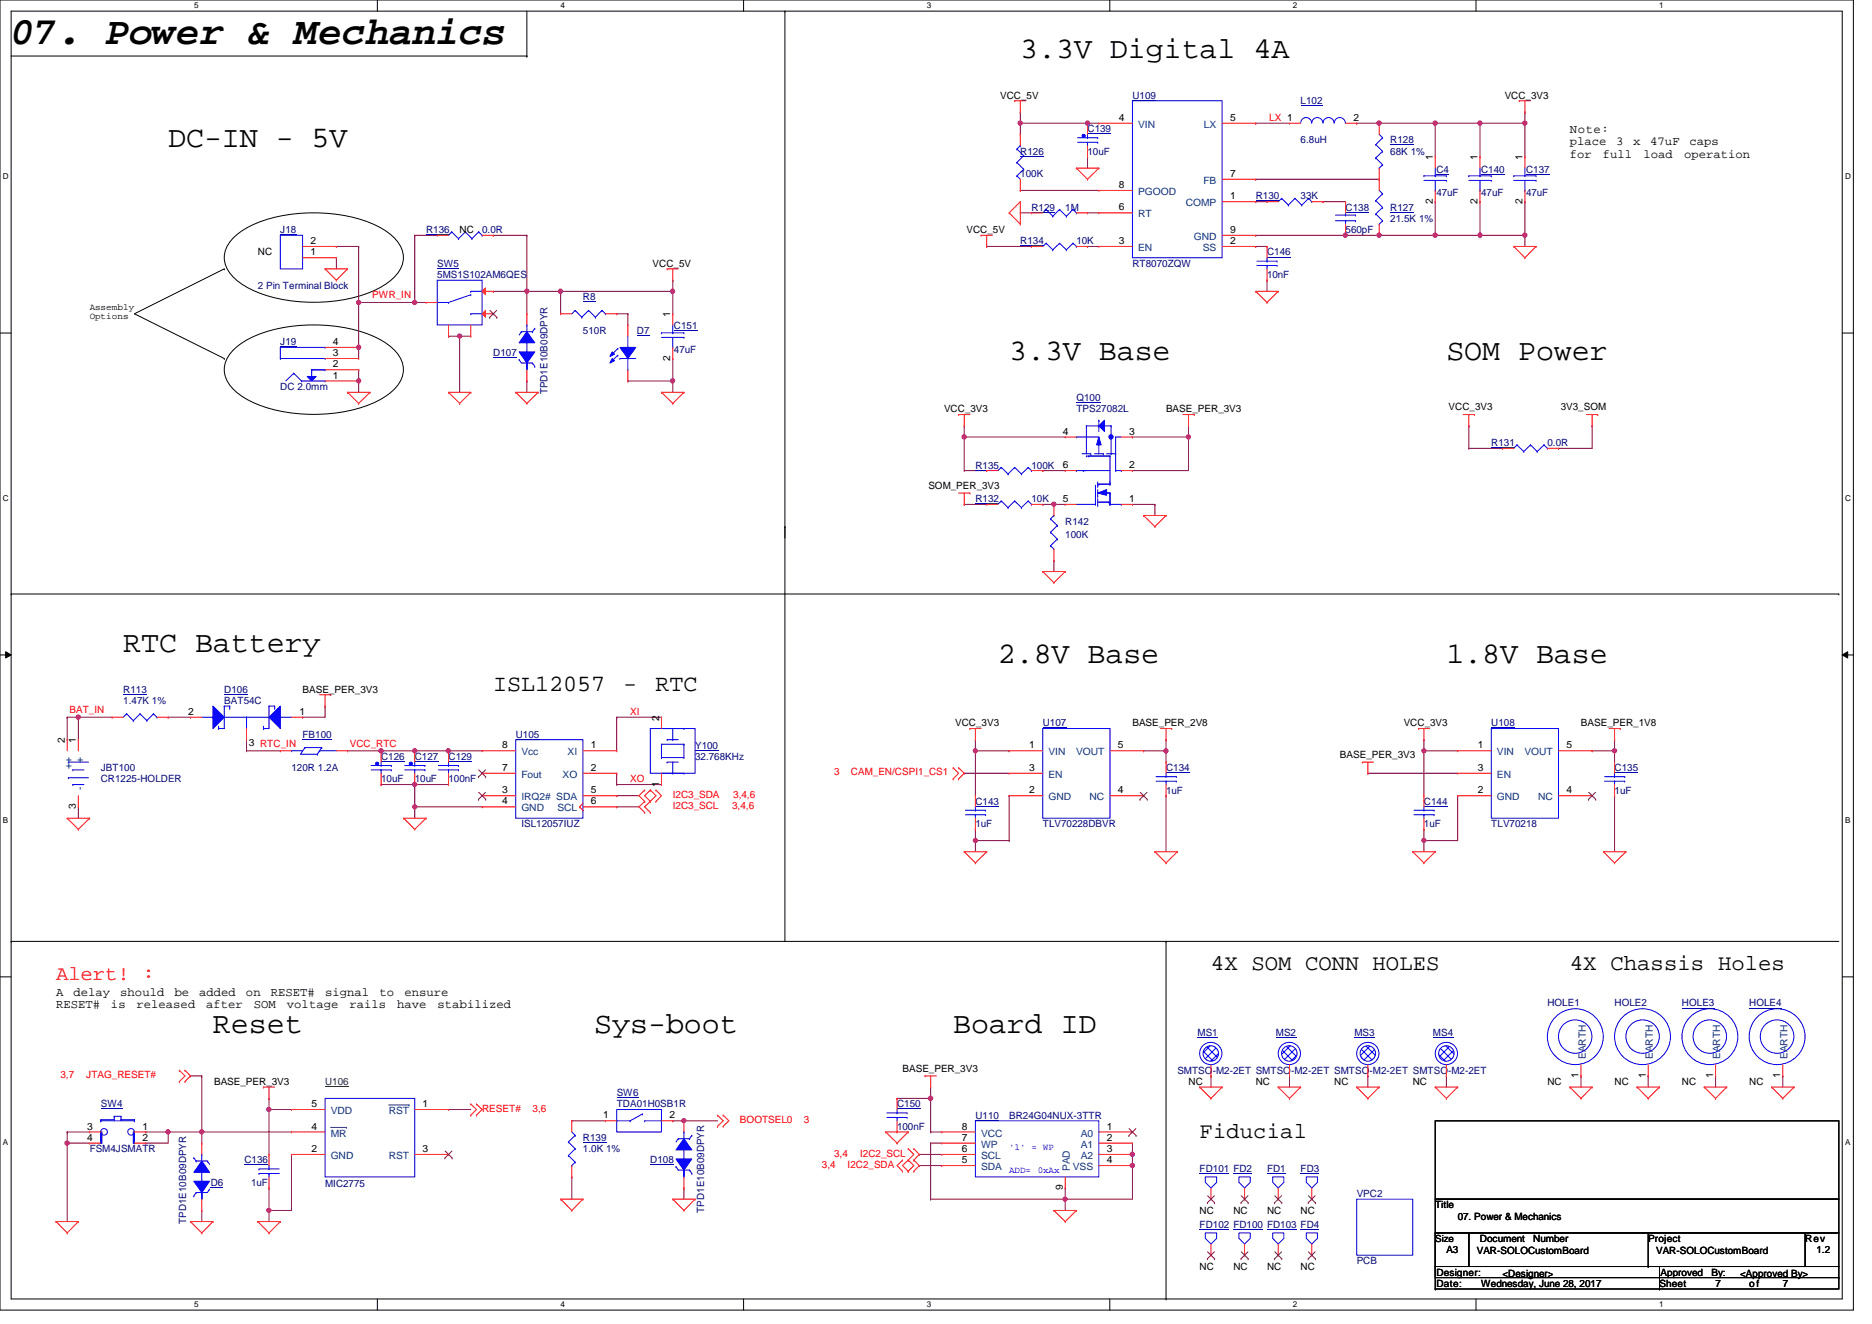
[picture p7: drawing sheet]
<svg xmlns="http://www.w3.org/2000/svg" width="420mm" height="297mm" viewBox="0 0 420 297" stroke-linecap="round" stroke-linejoin="round" font-family="sans-serif">
<defs><g id="words">
<text font-size="8.8" x="2.5" y="9.9">07. Power &amp; Mechanics</text>
<g font-size="6.7">
<text x="228.8" y="12.9">3.3V Digital 4A</text>
<text x="37.7" y="33">DC-IN - 5V</text>
<text x="226.3" y="80.8">3.3V Base</text>
<text x="324.4" y="80.8">SOM Power</text>
<text x="27.6" y="146.2">RTC Battery</text>
<text x="223.8" y="148.7">2.8V Base</text>
<text x="324.4" y="148.7">1.8V Base</text>
<text x="47.8" y="231.7">Reset</text>
<text x="133.3" y="231.7">Sys-boot</text>
<text x="213.7" y="231.7">Board ID</text>
</g>
<g font-size="5.2">
<text x="110.6" y="155.1">ISL12057</text>
<text x="139.7" y="155.1">-</text>
<text x="147" y="155.1">RTC</text>
</g>
<g font-size="5">
<text x="271.6" y="217.7">4X SOM CONN HOLES</text>
<text x="352" y="217.7">4X Chassis Holes</text>
<text x="269" y="255.4">Fiducial</text>
</g>
<text font-size="4.6" fill="#f00" x="12.6" y="219.9">Alert! :</text>
<g font-size="2.8">
<text x="352" y="29.8">Note:</text>
<text x="352" y="32.6">place</text>
<text x="352" y="35.3">for</text>
<text x="359.5" y="35.3">full</text>
<text x="362.5" y="32.6">3</text>
<text x="366.3" y="32.6">x</text>
<text x="368.6" y="35.3">load</text>
<text x="370.1" y="32.6">47uF</text>
<text x="377.7" y="35.3">operation</text>
<text x="378.9" y="32.6">caps</text>
<text x="12.6" y="223.5">A</text>
<text x="12.6" y="226.2">RESET#</text>
<text x="16.5" y="223.5">delay</text>
<text x="24.9" y="226.2">is</text>
<text x="27" y="223.5">should</text>
<text x="30.6" y="226.2">released</text>
<text x="39.1" y="223.5">be</text>
<text x="44.7" y="223.5">added</text>
<text x="46.2" y="226.2">after</text>
<text x="55.2" y="223.5">on</text>
<text x="56.9" y="226.2">SOM</text>
<text x="60.7" y="223.5">RESET#</text>
<text x="64.3" y="226.2">voltage</text>
<text x="72.9" y="223.5">signal</text>
<text x="78.4" y="226.2">rails</text>
<text x="85.1" y="223.5">to</text>
<text x="89.1" y="226.2">have</text>
<text x="90.7" y="223.5">ensure</text>
<text x="98.1" y="226.2">stabilized</text>
</g>
<g font-size="2.2">
<text x="224.3" y="22.1">VCC_5V</text>
<text x="337.4" y="22.1">VCC_3V3</text>
<text x="250.9" y="27.1">4</text>
<text x="275.8" y="27.1">5</text>
<text x="303.5" y="27.1">2</text>
<text x="321.3" y="35.9" transform="rotate(-90 321.3 35.9)">1</text>
<text x="331.3" y="35.9" transform="rotate(-90 331.3 35.9)">1</text>
<text x="341.4" y="35.9" transform="rotate(-90 341.4 35.9)">1</text>
<text x="275.8" y="39.7">7</text>
<text x="250.9" y="47.2">6</text>
<text x="250.9" y="42.2">8</text>
<text x="275.8" y="44.7">1</text>
<text x="321.3" y="45.8" transform="rotate(-90 321.3 45.8)">2</text>
<text x="331.3" y="45.8" transform="rotate(-90 331.3 45.8)">2</text>
<text x="341.4" y="45.8" transform="rotate(-90 341.4 45.8)">2</text>
<text x="103.1" y="52.3">NC</text>
<text x="216.7" y="52.3">VCC_5V</text>
<text x="275.8" y="52.2">9</text>
<text x="57.8" y="57.3">NC</text>
<text x="69.6" y="57.3">1</text>
<text x="69.6" y="54.7">2</text>
<text x="146.3" y="59.9">VCC_5V</text>
<text x="250.9" y="54.7">3</text>
<text x="275.8" y="54.7">2</text>
<text x="150.3" y="71.1" transform="rotate(-90 150.3 71.1)">1</text>
<text x="74.7" y="77.4">4</text>
<text x="74.7" y="82.4">2</text>
<text x="74.7" y="79.9">3</text>
<text x="150.3" y="81" transform="rotate(-90 150.3 81)">2</text>
<text x="74.7" y="84.9">1</text>
<text x="211.7" y="92.5">VCC_3V3</text>
<text x="261.5" y="92.5">BASE_PER_3V3</text>
<text x="324.9" y="92">VCC_3V3</text>
<text x="350" y="92">3V3_SOM</text>
<text x="238.3" y="97.5">4</text>
<text x="253.2" y="97.5">3</text>
<text x="238.3" y="105">6</text>
<text x="253.2" y="105">2</text>
<text x="208.2" y="109.6">SOM_PER_3V3</text>
<text x="238.3" y="112.6">5</text>
<text x="253.2" y="112.6">1</text>
<text x="67.9" y="155.4">BASE_PER_3V3</text>
<text x="42.2" y="160.4">2</text>
<text x="67.1" y="160.4">1</text>
<text x="147.8" y="161.7" transform="rotate(-90 147.8 161.7)">2</text>
<text x="14.5" y="166.7" transform="rotate(-90 14.5 166.7)">2</text>
<text x="17" y="166.7" transform="rotate(-90 17 166.7)">1</text>
<text x="55.8" y="167.3">3 RTC_IN</text>
<text x="112.6" y="167.9">8</text>
<text x="132.5" y="167.9">1</text>
<text x="214.2" y="162.9">VCC_3V3</text>
<text x="230.8" y="167.9">1</text>
<text x="250.7" y="167.9">5</text>
<text x="254" y="162.9">BASE_PER_2V8</text>
<text x="314.8" y="162.9">VCC_3V3</text>
<text x="331.4" y="167.9">1</text>
<text x="351.3" y="167.9">5</text>
<text x="354.5" y="162.9">BASE_PER_1V8</text>
<text x="112.6" y="172.9">7</text>
<text x="132.5" y="172.9">2</text>
<text x="230.8" y="172.9">3</text>
<text x="300.5" y="170">BASE_PER_3V3</text>
<text x="331.4" y="172.9">3</text>
<text x="112.6" y="178">3</text>
<text x="132.5" y="178">5</text>
<text x="147.8" y="176.5" transform="rotate(-90 147.8 176.5)">1</text>
<text x="230.8" y="178">2</text>
<text x="250.7" y="178">4</text>
<text x="331.4" y="178">2</text>
<text x="351.3" y="178">4</text>
<text x="17" y="181.6" transform="rotate(-90 17 181.6)">3</text>
<text x="112.6" y="180.5">4</text>
<text x="132.5" y="180.5">6</text>
<text x="48" y="243.4">BASE_PER_3V3</text>
<text x="202.4" y="240.4">BASE_PER_3V3</text>
<text x="266.5" y="243.4">NC</text>
<text x="281.6" y="243.4">NC</text>
<text x="299.2" y="243.4">NC</text>
<text x="316.8" y="243.4">NC</text>
<text x="347" y="243.4">NC</text>
<text x="354" y="241.9" transform="rotate(-90 354 241.9)">1</text>
<text x="362.1" y="243.4">NC</text>
<text x="369.1" y="241.9" transform="rotate(-90 369.1 241.9)">1</text>
<text x="377.2" y="243.4">NC</text>
<text x="384.2" y="241.9" transform="rotate(-90 384.2 241.9)">1</text>
<text x="392.3" y="243.4">NC</text>
<text x="399.2" y="241.9" transform="rotate(-90 399.2 241.9)">1</text>
<text x="69.8" y="248.4">5</text>
<text x="94.8" y="248.4">1</text>
<text x="135.3" y="250.9">1</text>
<text x="150.1" y="250.9">2</text>
<text x="19.6" y="253.4">3</text>
<text x="19.6" y="255.9">4</text>
<text x="31.9" y="253.4">1</text>
<text x="31.9" y="255.9">2</text>
<text x="69.8" y="253.4">4</text>
<text x="215.7" y="255.9">7</text>
<text x="215.7" y="253.4">8</text>
<text x="248.2" y="253.4">1</text>
<text x="248.2" y="255.9">2</text>
<text x="69.8" y="258.4">2</text>
<text x="94.8" y="258.4">3</text>
<text x="215.7" y="260.9">5</text>
<text x="215.7" y="258.4">6</text>
<text x="248.2" y="258.4">3</text>
<text x="248.2" y="260.9">4</text>
<text x="238.3" y="267.1" transform="rotate(-90 238.3 267.1)">9</text>
<text x="269" y="272.3">NC</text>
<text x="276.6" y="272.3">NC</text>
<text x="284.1" y="272.3">NC</text>
<text x="291.7" y="272.3">NC</text>
<text x="321.9" y="271.1">Title</text>
<text x="326.9" y="273.6">07. Power &amp; Mechanics</text>
<text x="321.9" y="278.6">Size</text>
<text x="324.4" y="281.1">A3</text>
<text x="331.2" y="281.4">VAR-SOLOCustomBoard</text>
<text x="331.9" y="278.6">Document</text>
<text x="343.8" y="278.6">Number</text>
<text x="369.6" y="278.6">Project</text>
<text x="371.4" y="281.4">VAR-SOLOCustomBoard</text>
<text x="404.8" y="278.6">Rev</text>
<text x="407.3" y="281.1">1.2</text>
<text x="269" y="284.9">NC</text>
<text x="276.6" y="284.9">NC</text>
<text x="284.1" y="284.9">NC</text>
<text x="291.7" y="284.9">NC</text>
<text x="322.1" y="286.2">Designer:</text>
<text x="336.9" y="286.4">&lt;Designer&gt;</text>
<text x="372.4" y="286.2">Approved</text>
<text x="383.8" y="286.2">By:</text>
<text x="390.2" y="286.4">&lt;Approved By&gt;</text>
<text x="322.1" y="288.7">Date:</text>
<text x="332.1" y="288.7">Wednesday, June 28, 2017</text>
<text x="372.2" y="288.7">Sheet</text>
<text x="384.7" y="288.7">7</text>
<text x="392.3" y="288.7">of</text>
<text x="399.8" y="288.7">7</text>
</g>
<g font-size="2.2" fill="#000080">
<text x="254" y="22.1">U109</text>
<text x="291.7" y="23.4">L102</text>
<text x="243.9" y="29.7">C139</text>
<text x="228.8" y="34.7">R126</text>
<text x="243.9" y="34.7">10uF</text>
<text x="291.7" y="32.2">6.8uH</text>
<text x="311.8" y="32.2">R128</text>
<text x="311.8" y="34.7">68K 1%</text>
<text x="228.8" y="39.8">100K</text>
<text x="322.1" y="38.7">C4</text>
<text x="332.1" y="38.7">C140</text>
<text x="342.2" y="38.7">C137</text>
<text x="231.3" y="47.3">R129</text>
<text x="238.9" y="47.3">1M</text>
<text x="281.6" y="44.7">R130</text>
<text x="291.7" y="44.7">33K</text>
<text x="301.8" y="47.3">C138</text>
<text x="311.8" y="47.3">R127</text>
<text x="322.1" y="44">47uF</text>
<text x="332.1" y="44">47uF</text>
<text x="342.2" y="44">47uF</text>
<text x="62.9" y="52.3">J18</text>
<text x="95.5" y="52.3">R136</text>
<text x="108.1" y="52.3">0.0R</text>
<text x="301.8" y="52.3">560pF</text>
<text x="311.8" y="49.8">21.5K 1%</text>
<text x="98" y="59.9">SW5</text>
<text x="228.8" y="54.8">R134</text>
<text x="241.4" y="54.8">10K</text>
<text x="254" y="59.9">RT8070ZQW</text>
<text x="284.1" y="57.3">C146</text>
<text x="57.8" y="64.9">2 Pin Terminal Block</text>
<text x="98" y="62.4">5MS1S102AM6QES</text>
<text x="284.1" y="62.4">10nF</text>
<text x="130.7" y="67.4">R8</text>
<text x="62.9" y="77.5">J19</text>
<text x="130.7" y="74.9">510R</text>
<text x="142.8" y="74.9">D7</text>
<text x="151.1" y="73.9">C151</text>
<text x="110.6" y="80">D107</text>
<text x="151.1" y="79.2">47uF</text>
<text x="62.9" y="87.5">DC 2.0mm</text>
<text x="122.8" y="88.5" transform="rotate(-90 122.8 88.5)">TPD1E10B09DPYR</text>
<text x="241.4" y="90">Q100</text>
<text x="241.4" y="92.5">TPS27082L</text>
<text x="334.4" y="100.1">R131</text>
<text x="347" y="100.1">0.0R</text>
<text x="218.7" y="105.1">R135</text>
<text x="231.3" y="105.1">100K</text>
<text x="218.7" y="112.6">R132</text>
<text x="231.3" y="112.6">10K</text>
<text x="238.9" y="117.7">R142</text>
<text x="238.9" y="120.7">100K</text>
<text x="27.6" y="155.4">R113</text>
<text x="50.3" y="155.4">D106</text>
<text x="27.6" y="157.9">1.47K 1%</text>
<text x="50.3" y="157.9">BAT54C</text>
<text x="67.9" y="165.5">FB100</text>
<text x="115.7" y="165.5">U105</text>
<text x="155.9" y="168">Y100</text>
<text x="233.8" y="162.9">U107</text>
<text x="334.4" y="162.9">U108</text>
<text x="22.6" y="173">JBT100</text>
<text x="65.4" y="173">120R 1.2A</text>
<text x="85.5" y="170.5">C126</text>
<text x="93" y="170.5">C127</text>
<text x="100.6" y="170.5">C129</text>
<text x="155.9" y="170.5">32.768KHz</text>
<text x="261.5" y="173">C134</text>
<text x="362.1" y="173">C135</text>
<text x="22.6" y="175.5">CR1225-HOLDER</text>
<text x="85.5" y="175.5">10uF</text>
<text x="93" y="175.5">10uF</text>
<text x="100.6" y="175.5">100nF</text>
<text x="261.5" y="178.1">1uF</text>
<text x="362.1" y="178.1">1uF</text>
<text x="116.9" y="185.6">ISL12057IUZ</text>
<text x="218.7" y="180.6">C143</text>
<text x="218.7" y="185.6">1uF</text>
<text x="233.8" y="185.6">TLV70228DBVR</text>
<text x="319.3" y="180.6">C144</text>
<text x="319.3" y="185.6">1uF</text>
<text x="334.4" y="185.6">TLV70218</text>
<text x="347" y="225.8">HOLE1</text>
<text x="362.1" y="225.8">HOLE2</text>
<text x="377.2" y="225.8">HOLE3</text>
<text x="392.3" y="225.8">HOLE4</text>
<text x="268.6" y="232.4">MS1</text>
<text x="286.1" y="232.4">MS2</text>
<text x="303.7" y="232.4">MS3</text>
<text x="321.4" y="232.4">MS4</text>
<text x="138.3" y="245.9">SW6</text>
<text x="264" y="240.9">SMTSO-M2-2ET SMTSO-M2-2ET SMTSO-M2-2ET SMTSO-M2-2ET</text>
<text x="22.6" y="248.5">SW4</text>
<text x="138.3" y="248.5">TDA01H0SB1R</text>
<text x="201.2" y="248.5">C150</text>
<text x="218.7" y="251">U110</text>
<text x="226.3" y="251">BR24G04NUX-3TTR</text>
<text x="130.7" y="256">R139</text>
<text x="201.2" y="253.5">100nF</text>
<text x="20.1" y="258.5">FSM4JSMATR</text>
<text x="54.8" y="261">C136</text>
<text x="130.7" y="258.5">1.0K 1%</text>
<text x="145.8" y="261">D108</text>
<text x="269" y="263">FD101 FD2</text>
<text x="284.1" y="263">FD1</text>
<text x="291.7" y="263">FD3</text>
<text x="47.2" y="266.1">D6</text>
<text x="56.3" y="266.1">1uF</text>
<text x="72.9" y="266.3">MIC2775</text>
<text x="304.2" y="268.6">VPC2</text>
<text x="41.8" y="274.6" transform="rotate(-90 41.8 274.6)">TPD1E10B09DPYR</text>
<text x="157.9" y="272.1" transform="rotate(-90 157.9 272.1)">TPD1E10B09DPYR</text>
<text x="269" y="275.6">FD102 FD100 FD103 FD4</text>
<text x="304.2" y="283.6">PCB</text>
</g>
<g font-size="2.2" fill="#004080">
<text x="255.2" y="28.7">VIN</text>
<text x="270" y="28.7">LX</text>
<text x="269.9" y="41.2">FB</text>
<text x="255.2" y="43.7">PGOOD</text>
<text x="265.9" y="46.3">COMP</text>
<text x="255.2" y="48.8">RT</text>
<text x="267.7" y="53.8">GND</text>
<text x="255.2" y="56.3">EN</text>
<text x="269.7" y="56.3">SS</text>
<text x="16.1" y="172.4" transform="rotate(-90 16.1 172.4)">++</text>
<text x="18.6" y="171.1" transform="rotate(-90 18.6 171.1)">+</text>
<text x="116.9" y="169.5">Vcc</text>
<text x="127.3" y="169.5">XI</text>
<text x="235.1" y="169.5">VIN</text>
<text x="241.3" y="169.5">VOUT</text>
<text x="335.7" y="169.5">VIN</text>
<text x="341.9" y="169.5">VOUT</text>
<text x="18.6" y="177.2" transform="rotate(-90 18.6 177.2)">-</text>
<text x="116.9" y="179.5">IRQ2# SDA</text>
<text x="116.9" y="174.5">Fout</text>
<text x="126.2" y="174.5">XO</text>
<text x="235.1" y="174.5">EN</text>
<text x="235.1" y="179.5">GND</text>
<text x="244.3" y="179.5">NC</text>
<text x="335.7" y="174.5">EN</text>
<text x="335.7" y="179.5">GND</text>
<text x="344.9" y="179.5">NC</text>
<text x="116.9" y="182">GND</text>
<text x="125" y="182">SCL</text>
<text x="355.6" y="237.6" transform="rotate(-90 355.6 237.6)">EARTH</text>
<text x="370.7" y="237.6" transform="rotate(-90 370.7 237.6)">EARTH</text>
<text x="385.8" y="237.6" transform="rotate(-90 385.8 237.6)">EARTH</text>
<text x="400.9" y="237.6" transform="rotate(-90 400.9 237.6)">EARTH</text>
<text x="74.2" y="249.9">VDD</text>
<text x="87.2" y="249.9">RST</text>
<text x="74.2" y="255">MR</text>
<text x="220" y="257.5">WP</text>
<text x="220" y="255">VCC</text>
<text x="242.4" y="255">A0</text>
<text x="242.4" y="257.5">A1</text>
<text x="74.2" y="260">GND</text>
<text x="87.2" y="260">RST</text>
<text x="220" y="262.5">SDA</text>
<text x="220" y="260">SCL</text>
<text x="239.9" y="262.8" transform="rotate(-90 239.9 262.8)">PAD</text>
<text x="240.6" y="262.5">VSS</text>
<text x="242.4" y="260">A2</text>
</g>
<g font-size="2.2" fill="#f00">
<text x="284.6" y="27.1">LX 1</text>
<text x="83.5" y="66.9">PWR_IN</text>
<text x="15.6" y="160">BAT_IN</text>
<text x="141.3" y="160.4">XI</text>
<text x="78.4" y="167.5">VCC_RTC</text>
<text x="187.1" y="173.8">3</text>
<text x="190.8" y="173.8">CAM_EN/CSPI1_CS1</text>
<text x="141.3" y="175.5">XO</text>
<text x="150.9" y="179">I2C3_SDA</text>
<text x="164.4" y="179">3,4,6</text>
<text x="150.9" y="181.6">I2C3_SCL</text>
<text x="164.2" y="181.6">3,4,6</text>
<text x="13.5" y="241.9">3,7</text>
<text x="19.3" y="241.9">JTAG_RESET#</text>
<text x="108.1" y="249.5">RESET#</text>
<text x="119.4" y="249.5">3,6</text>
<text x="165.9" y="252">BOOTSEL0</text>
<text x="180.3" y="252">3</text>
<text x="184.3" y="262">3,4</text>
<text x="187.1" y="259.5">3,4</text>
<text x="190.1" y="262">I2C2_SDA</text>
<text x="192.9" y="259.5">I2C2_SCL</text>
</g>
<text font-size="2.2" fill="#004040" x="72.9" y="243.4">U106</text>
<g font-size="2.1">
<text x="20.1" y="69.5">Assembly</text>
<text x="20.1" y="71.5">Options</text>
</g>
<g font-size="2.1" fill="#00f">
<text x="226.3" y="263.1">ADD=</text>
<text x="226.3" y="258.1">'1' = WP</text>
<text x="232.7" y="263.1">0xAx</text>
</g>
<g font-size="1.8">
<text x="43.6" y="1.9">5</text>
<text x="125.7" y="1.9">4</text>
<text x="207.8" y="1.9">3</text>
<text x="289.9" y="1.9">2</text>
<text x="372.1" y="1.9">1</text>
<text x=".6" y="40.2">D</text>
<text x="413.8" y="40.2">D</text>
<text x=".6" y="112.4">C</text>
<text x="413.8" y="112.4">C</text>
<text x=".6" y="184.7">B</text>
<text x="413.8" y="184.7">B</text>
<text x=".6" y="256.9">A</text>
<text x="413.8" y="256.9">A</text>
<text x="43.6" y="293.3">5</text>
<text x="125.7" y="293.3">4</text>
<text x="207.8" y="293.3">3</text>
<text x="289.9" y="293.3">2</text>
<text x="372.1" y="293.3">1</text>
</g>
</g></defs>
<path d="M0 0h415.6v293.9h-415.6zM2.5 2.5h410.6v288.9h-410.6z" fill="none" stroke="#000" stroke-width=".22"/>
<g fill="#fff">
<path d="M43.6 .3h.9v1.9h-.9z"/>
<path d="M43.6 291.7h.9v2h-.9z"/>
</g>
<path d="M84.6 0v2.5M84.6 291.4v2.5" fill="none" stroke="#000" stroke-width=".22"/>
<g fill="#fff">
<path d="M125.7 .3h1v1.9h-1z"/>
<path d="M125.7 291.7h1v2h-1z"/>
</g>
<path d="M166.8 0v2.5M166.8 291.4v2.5" fill="none" stroke="#000" stroke-width=".22"/>
<g fill="#fff">
<path d="M207.8 .3h1v1.9h-1z"/>
<path d="M207.8 291.7h1v2h-1z"/>
</g>
<path d="M248.9 0v2.5M248.9 291.4v2.5" fill="none" stroke="#000" stroke-width=".22"/>
<g fill="#fff">
<path d="M289.9 .3h1v1.9h-1z"/>
<path d="M289.9 291.7h1v2h-1z"/>
</g>
<path d="M331 0v2.5M331 291.4v2.5" fill="none" stroke="#000" stroke-width=".22"/>
<g fill="#fff">
<path d="M372.1 .3h.9v1.9h-.9z"/>
<path d="M372.1 291.7h.9v2h-.9z"/>
<path d="M.6 38.6h1.3v2h-1.3z"/>
<path d="M413.8 38.6h1.2v2h-1.2z"/>
<path d="M.6 110.8h1.3v2h-1.3z"/>
<path d="M413.8 110.8h1.2v2h-1.2z"/>
</g>
<path d="M0 74.7h2.5M413.1 74.7h2.5" fill="none" stroke="#000" stroke-width=".22"/>
<g fill="#fff">
<path d="M.6 183h1.2v2h-1.2z"/>
<path d="M413.8 183h1.2v2h-1.2z"/>
</g>
<path d="M0 146.9h2.5M1.3 146.2l1.2 .7-1.2 .7zM413.1 146.9l1.3-.7v1.4zM413.1 146.9h2.5" fill="none" stroke="#000" stroke-width=".22"/>
<path d="M1.3 146.2l1.2 .7-1.2 .7zM413.1 146.9l1.3-.7v1.4z" fill="#000"/>
<g fill="#fff">
<path d="M.6 255.3h1.2v2h-1.2z"/>
<path d="M413.8 255.3h1.2v2h-1.2z"/>
</g>
<g fill="none" stroke="#000" stroke-width=".22">
<path d="M2.5 12.6h115.7M118.2 12.6h.1M118.2 2.5v10.1M176 2.5h.1M176 2.5v208.7M52.7 53a23.7 23.7 0 0 1 13.6-5 33.7 33.7 0 0 1 19.6 3.4 8.2 8.2 0 0 1 4.6 6.4 7.2 7.2 0 0 1-3.5 5.6 29.2 29.2 0 0 1-16.6 4.4 29.1 29.1 0 0 1-16.7-4.4 6.9 6.9 0 0 1-3.3-6.6 7.1 7.1 0 0 1 2.3-3.8zM50.3 60.3h.1M50.3 60.3l-20.2 10.1 20.2 10M52.7 78.1a23.7 23.7 0 0 1 13.6-5 33.7 33.7 0 0 1 19.6 3.4 8.2 8.2 0 0 1 4.6 6.4 7.2 7.2 0 0 1-3.5 5.6 29.2 29.2 0 0 1-16.6 4.5 29.1 29.1 0 0 1-16.7-4.5 6.9 6.9 0 0 1-3.3-6.6 7.1 7.1 0 0 1 2.3-3.8zM50.3 80.4h.1M176 118.2h.1M2.5 133.3h.1"/>
<path d="M2.5 133.3h409.9M412.4 133.3h.1M0 219.2h2.5M2.5 211.2h.1M2.5 211.2h409.9M261.5 211.2h.1M261.5 211.2v80.2M413.1 219.2h2.5M261.5 291.4h.1"/>
</g>
<g fill="none" stroke="#800040" stroke-width=".22">
<path d="M125.7 65.4h.1M125.7 65.4v5M125.7 65.4h25.2M140.8 70.4h.1M140.8 70.4v2.5M329.4 95.5h.1M329.4 95.5v5.1M357 95.5h.1M357 95.5v5.1h-7.5M329.4 100.6h.1M329.4 100.6h7.5M349.5 100.6h.1"/>
<path d="M306.7 241.4h.1M306.7 241.4v2.5M354.5 241.4h.1M354.5 241.4v2.5M369.6 241.4h.1M369.6 241.4v2.5M384.7 241.4h.1M384.7 241.4v2.5M399.8 241.4h.1M399.8 241.4v2.5"/>
</g>
<circle cx="150.8" cy="65.3" r=".48" fill="#f0f"/>
<circle cx="150.8" cy="65.3" r=".48" fill="none" stroke="#f0f" stroke-width=".22"/>
<circle cx="125.7" cy="65.3" r=".48" fill="#f0f"/>
<circle cx="125.7" cy="65.3" r=".48" fill="none" stroke="#f0f" stroke-width=".22"/>
<path d="M138.3 70.4h.1M138.3 70.4h2.5M150.9 62.9h.1M150.9 65.4h.1M150.9 62.9v7.5M80.4 85.5h.1M80.4 83h.1M80.4 83v5" fill="none" stroke="#800040" stroke-width=".22"/>
<circle cx="80.4" cy="85.4" r=".48" fill="#f0f"/>
<circle cx="80.4" cy="85.4" r=".48" fill="none" stroke="#f0f" stroke-width=".22"/>
<g fill="none" stroke="#800040" stroke-width=".22">
<path d="M80.4 55.3h.1M80.4 55.3v12.6M80.4 77.9h.1M80.4 77.9v2.5M118.2 65.4h.1M118.2 65.4h7.5M118.2 85.5h.1M118.2 85.5v2.5M140.8 85.5h.1M140.8 85.5h10.1M150.9 80.4h.1M150.9 85.5h.1"/>
<path d="M150.9 80.4v7.6"/>
</g>
<circle cx="150.8" cy="85.4" r=".48" fill="#f0f"/>
<circle cx="150.8" cy="85.4" r=".48" fill="none" stroke="#f0f" stroke-width=".22"/>
<path d="M75.4 57.8h.1M75.4 55.3h.1M75.4 57.8v2.5M75.4 55.3h5M309.3 52.8h.1M309.3 52.8h12.6M118.2 65.4h.1M118.2 65.4v5" fill="none" stroke="#800040" stroke-width=".22"/>
<circle cx="321.8" cy="52.8" r=".49" fill="#f0f"/>
<circle cx="321.8" cy="52.8" r=".49" fill="none" stroke="#f0f" stroke-width=".22"/>
<circle cx="309.3" cy="52.8" r=".49" fill="#f0f"/>
<circle cx="309.3" cy="52.8" r=".49" fill="none" stroke="#f0f" stroke-width=".22"/>
<g fill="none" stroke="#800040" stroke-width=".22">
<path d="M228.8 25.1h.1M228.8 27.6h.1M228.8 25.1v5M228.8 27.6h15.1M342 25.1h.1M342 25.1v2.5M221.3 55.3h.1M221.3 55.3h10M228.8 47.8h.1M228.8 47.8h2.5M243.9 47.8h.1M243.9 55.3h.1"/>
<path d="M243.9 55.3h2.5M243.9 47.8h2.5M281.6 55.3h.1M281.6 55.3h2.5M342 52.8h.1M342 52.8v2.5M284.1 62.9h.1M284.1 62.9v2.5"/>
</g>
<circle cx="243.9" cy="27.6" r=".48" fill="#f0f"/>
<circle cx="243.9" cy="27.6" r=".48" fill="none" stroke="#f0f" stroke-width=".22"/>
<circle cx="228.8" cy="27.6" r=".49" fill="#f0f"/>
<circle cx="228.8" cy="27.6" r=".49" fill="none" stroke="#f0f" stroke-width=".22"/>
<g fill="none" stroke="#800040" stroke-width=".22">
<path d="M243.9 27.6h.1M243.9 35.2h.1M243.9 27.6h2.5M243.9 35.2v2.5M321.9 27.6h.1M321.9 27.6v7.6M331.9 27.6h.1M331.9 27.6v7.6M342 27.6h.1M342 27.6v7.6M228.8 42.7h.1M228.8 42.7h17.6"/>
<path d="M281.6 52.8h.1M281.6 52.8h20.2M296.7 45.3h.1M296.7 45.3h5.1M321.9 45.3h.1M321.9 45.3v7.5"/>
</g>
<circle cx="301.7" cy="52.8" r=".48" fill="#f0f"/>
<circle cx="301.7" cy="52.8" r=".48" fill="none" stroke="#f0f" stroke-width=".22"/>
<path d="M309.3 27.6h.1M309.3 27.6h12.6" fill="none" stroke="#800040" stroke-width=".22"/>
<circle cx="321.8" cy="27.6" r=".49" fill="#f0f"/>
<circle cx="321.8" cy="27.6" r=".49" fill="none" stroke="#f0f" stroke-width=".22"/>
<circle cx="309.3" cy="27.6" r=".49" fill="#f0f"/>
<circle cx="309.3" cy="27.6" r=".49" fill="none" stroke="#f0f" stroke-width=".22"/>
<path d="M281.6 27.6h.1M281.6 27.6h7.6M281.6 40.2h.1M281.6 40.2h27.7M331.9 45.3h.1M331.9 52.8h.1M331.9 45.3v7.5M331.9 52.8h10.1" fill="none" stroke="#800040" stroke-width=".22"/>
<circle cx="341.9" cy="52.8" r=".49" fill="#f0f"/>
<circle cx="341.9" cy="52.8" r=".49" fill="none" stroke="#f0f" stroke-width=".22"/>
<circle cx="331.9" cy="52.8" r=".48" fill="#f0f"/>
<circle cx="331.9" cy="52.8" r=".48" fill="none" stroke="#f0f" stroke-width=".22"/>
<path d="M321.9 27.6h.1M321.9 27.6h20.1M331.9 27.6h.1M342 45.3h.1M342 45.3v7.5" fill="none" stroke="#800040" stroke-width=".22"/>
<circle cx="341.9" cy="27.6" r=".49" fill="#f0f"/>
<circle cx="341.9" cy="27.6" r=".49" fill="none" stroke="#f0f" stroke-width=".22"/>
<circle cx="331.9" cy="27.6" r=".48" fill="#f0f"/>
<circle cx="331.9" cy="27.6" r=".48" fill="none" stroke="#f0f" stroke-width=".22"/>
<g fill="none" stroke="#800040" stroke-width=".22">
<path d="M304.2 27.6h.1M304.2 27.6h5.1M281.6 45.3h.1M281.6 45.3h2.5M301.8 52.8h.1M301.8 52.8h7.5M321.9 52.8h.1M321.9 52.8h10M72.9 158.4h.1M72.9 158.4v2.5h-5M15.1 160.9h.1M15.1 160.9v5"/>
<path d="M37.7 160.9h.1M37.7 160.9h5M55.3 165.9h.1M55.3 165.9v2.5M67.9 160.9h.1M85.5 176h.1M85.5 176h7.5"/>
</g>
<circle cx="93" cy="176" r=".47" fill="#f0f"/>
<circle cx="93" cy="176" r=".47" fill="none" stroke="#f0f" stroke-width=".22"/>
<path d="M15.1 160.9h.1M15.1 160.9h2.5" fill="none" stroke="#800040" stroke-width=".22"/>
<circle cx="17.6" cy="160.9" r=".48" fill="#f0f"/>
<circle cx="17.6" cy="160.9" r=".48" fill="none" stroke="#f0f" stroke-width=".22"/>
<path d="M100.6 168.4h.1M100.6 168.4h7.5M138.3 178.5h.1M138.3 178.5h5M17.6 181h.1M17.6 181v2.6M138.3 181h.1M138.3 181h5" fill="none" stroke="#800040" stroke-width=".22"/>
<circle cx="100.5" cy="168.4" r=".47" fill="#f0f"/>
<circle cx="100.5" cy="168.4" r=".47" fill="none" stroke="#f0f" stroke-width=".22"/>
<path d="M93 168.4h.1M93 168.4h7.6" fill="none" stroke="#800040" stroke-width=".22"/>
<circle cx="93" cy="168.4" r=".47" fill="#f0f"/>
<circle cx="93" cy="168.4" r=".47" fill="none" stroke="#f0f" stroke-width=".22"/>
<path d="M55.3 168.4h.1M55.3 168.4h7.6M93 181h.1M93 181h15.1" fill="none" stroke="#800040" stroke-width=".22"/>
<circle cx="93" cy="181" r=".47" fill="#f0f"/>
<circle cx="93" cy="181" r=".47" fill="none" stroke="#f0f" stroke-width=".22"/>
<path d="M77.9 168.4h.1M77.9 168.4h15.1M85.5 168.4h.1" fill="none" stroke="#800040" stroke-width=".22"/>
<circle cx="85.5" cy="168.4" r=".48" fill="#f0f"/>
<circle cx="85.5" cy="168.4" r=".48" fill="none" stroke="#f0f" stroke-width=".22"/>
<g fill="none" stroke="#800040" stroke-width=".22">
<path d="M254 98h.1M254 98h12.5M266.5 98h.1M266.5 98v7.6M254 113.2h.1M254 113.2h5M259 113.2h.1M259 113.2v2.5M17.6 160.9h.1M17.6 160.9h7.5M17.6 160.9v5M93 176h.1"/>
<path d="M93 176h7.6M93 176v7.6M138.3 160.9h.1M138.3 173.5h.1M138.3 176h.1M138.3 176h10M138.3 160.9h10M138.3 160.9v7.5M138.3 173.5v2.5M93 181h.1"/>
</g>
<circle cx="266.5" cy="98" r=".49" fill="#f0f"/>
<circle cx="266.5" cy="98" r=".49" fill="none" stroke="#f0f" stroke-width=".22"/>
<path d="M216.2 98h.1M216.2 98h22.7M266.5 95.5h.1M266.5 95.5v2.5M254 105.6h.1M254 105.6h12.5" fill="none" stroke="#800040" stroke-width=".22"/>
<circle cx="216.2" cy="98" r=".49" fill="#f0f"/>
<circle cx="216.2" cy="98" r=".49" fill="none" stroke="#f0f" stroke-width=".22"/>
<path d="M216.2 95.5h.1M216.2 98h.1M216.2 95.5v10.1M216.2 105.6h.1M216.2 113.2h.1M216.2 105.6h5.1M216.2 113.2h5.1M233.8 105.6h.1M233.8 113.2h.1M233.8 105.6h5.1M233.8 113.2h2.5" fill="none" stroke="#800040" stroke-width=".22"/>
<circle cx="236.3" cy="113.1" r=".48" fill="#f0f"/>
<circle cx="236.3" cy="113.1" r=".48" fill="none" stroke="#f0f" stroke-width=".22"/>
<path d="M216.2 173.5h.1M216.2 173.5h10.1M218.7 165.9h.1M218.7 165.9v2.5h7.6M226.3 168.4h.1M256.5 168.4h.1M256.5 168.4h5M261.5 178.5h.1M261.5 178.5v12.6M218.7 186.1h.1M218.7 186.1v2.5" fill="none" stroke="#800040" stroke-width=".22"/>
<circle cx="218.7" cy="168.4" r=".47" fill="#f0f"/>
<circle cx="218.7" cy="168.4" r=".47" fill="none" stroke="#f0f" stroke-width=".22"/>
<path d="M261.5 165.9h.1M261.5 165.9v2.5" fill="none" stroke="#800040" stroke-width=".22"/>
<circle cx="261.5" cy="168.4" r=".48" fill="#f0f"/>
<circle cx="261.5" cy="168.4" r=".48" fill="none" stroke="#f0f" stroke-width=".22"/>
<path d="M218.7 168.4h.1M218.7 168.4v10.1M226.3 178.5h.1M226.3 178.5v10.1M218.7 188.6h.1M218.7 188.6h7.6M218.7 188.6v2.5M226.3 188.6h.1" fill="none" stroke="#800040" stroke-width=".22"/>
<circle cx="218.7" cy="188.5" r=".47" fill="#f0f"/>
<circle cx="218.7" cy="188.5" r=".47" fill="none" stroke="#f0f" stroke-width=".22"/>
<path d="M261.5 168.4h.1M261.5 168.4v2.6M357 168.4h.1M362.1 178.5h.1M362.1 165.9h.1M362.1 165.9v2.5h-5.1M362.1 178.5v12.6" fill="none" stroke="#800040" stroke-width=".22"/>
<circle cx="362.1" cy="168.4" r=".48" fill="#f0f"/>
<circle cx="362.1" cy="168.4" r=".48" fill="none" stroke="#f0f" stroke-width=".22"/>
<path d="M362.1 168.4h.1M362.1 168.4v2.6M319.3 186.1h.1M319.3 186.1v2.5" fill="none" stroke="#800040" stroke-width=".22"/>
<circle cx="319.3" cy="188.5" r=".47" fill="#f0f"/>
<circle cx="319.3" cy="188.5" r=".47" fill="none" stroke="#f0f" stroke-width=".22"/>
<path d="M319.3 168.4h.1M319.3 165.9h.1M319.3 168.4h7.6M319.3 165.9v2.5" fill="none" stroke="#800040" stroke-width=".22"/>
<circle cx="319.3" cy="168.4" r=".47" fill="#f0f"/>
<circle cx="319.3" cy="168.4" r=".47" fill="none" stroke="#f0f" stroke-width=".22"/>
<g fill="none" stroke="#800040" stroke-width=".22">
<path d="M306.7 173.5h.1M306.7 173.5h20.2M319.3 168.4h.1M319.3 168.4v10.1M326.9 178.5h.1M326.9 178.5v10.1h-7.6M319.3 188.6h.1M319.3 188.6v2.5M206.2 259h.1M206.2 259h5M208.7 254h.1M208.7 256.5h.1"/>
<path d="M208.7 254h2.5M208.7 256.5v12.5M208.7 256.5h2.5M324.4 241.4h.1M324.4 241.4v2.5M206.2 261.5h.1M206.2 261.5h5M208.7 269h.1M238.9 269h.1M238.9 269v2.6M254 261.5h.1M254 261.5v7.5h-45.3"/>
</g>
<circle cx="238.8" cy="269" r=".47" fill="#f0f"/>
<circle cx="238.8" cy="269" r=".47" fill="none" stroke="#f0f" stroke-width=".22"/>
<path d="M254 256.5h.1M254 259h.1M254 256.5v5M238.9 266.5h.1M238.9 266.5v2.5" fill="none" stroke="#800040" stroke-width=".22"/>
<circle cx="253.9" cy="261.5" r=".49" fill="#f0f"/>
<circle cx="253.9" cy="261.5" r=".49" fill="none" stroke="#f0f" stroke-width=".22"/>
<circle cx="253.9" cy="259" r=".49" fill="#f0f"/>
<circle cx="253.9" cy="259" r=".49" fill="none" stroke="#f0f" stroke-width=".22"/>
<path d="M128.2 251.5h.1M128.2 251.5h7.6M150.9 251.5h.1M150.9 251.5h10M153.4 251.5h.1M153.4 266.5h.1M153.4 266.5v2.5" fill="none" stroke="#800040" stroke-width=".22"/>
<circle cx="153.4" cy="251.4" r=".48" fill="#f0f"/>
<circle cx="153.4" cy="251.4" r=".48" fill="none" stroke="#f0f" stroke-width=".22"/>
<path d="M100.6 75.4h.1M100.6 75.4h2.5M103.1 75.4h.1M103.1 75.4v12.6M110.6 65.4h.1M110.6 65.4h7.6M128.2 264h.1M128.2 264v5" fill="none" stroke="#800040" stroke-width=".22"/>
<circle cx="103.1" cy="75.4" r=".48" fill="#f0f"/>
<circle cx="103.1" cy="75.4" r=".48" fill="none" stroke="#f0f" stroke-width=".22"/>
<path d="M80.4 67.9h.1M80.4 67.9h12.6M80.4 67.9v10M103.1 75.4h.1M103.1 75.4h2.5" fill="none" stroke="#800040" stroke-width=".22"/>
<circle cx="80.4" cy="77.9" r=".48" fill="#f0f"/>
<circle cx="80.4" cy="77.9" r=".48" fill="none" stroke="#f0f" stroke-width=".22"/>
<circle cx="80.4" cy="67.9" r=".47" fill="#f0f"/>
<circle cx="80.4" cy="67.9" r=".47" fill="none" stroke="#f0f" stroke-width=".22"/>
<path d="M15.1 254h.1M15.1 256.5h.1M15.1 254v20.1M15.1 254h5M15.1 256.5h5M271.6 241.4h.1M271.6 241.4v2.5M289.2 241.4h.1M289.2 241.4v2.5" fill="none" stroke="#800040" stroke-width=".22"/>
<circle cx="15.1" cy="256.5" r=".48" fill="#f0f"/>
<circle cx="15.1" cy="256.5" r=".48" fill="none" stroke="#f0f" stroke-width=".22"/>
<path d="M32.7 256.5h.1M37.7 254h.1M37.7 254v2.5h-5" fill="none" stroke="#800040" stroke-width=".22"/>
<circle cx="37.7" cy="253.9" r=".48" fill="#f0f"/>
<circle cx="37.7" cy="253.9" r=".48" fill="none" stroke="#f0f" stroke-width=".22"/>
<path d="M32.7 254h.1M32.7 254h5M45.3 254h.1M45.3 254h20.1" fill="none" stroke="#800040" stroke-width=".22"/>
<circle cx="45.2" cy="253.9" r=".49" fill="#f0f"/>
<circle cx="45.2" cy="253.9" r=".49" fill="none" stroke="#f0f" stroke-width=".22"/>
<path d="M37.7 254h.1M37.7 254h7.6M45.3 254h.1M45.3 254v2.5M60.3 248.9h.1M60.3 246.4h.1M60.3 248.9h5.1M60.3 246.4v2.5M65.4 259h.1M65.4 259v12.6M45.3 271.6h.1M45.3 271.6v2.5" fill="none" stroke="#800040" stroke-width=".22"/>
<circle cx="60.3" cy="248.9" r=".49" fill="#f0f"/>
<circle cx="60.3" cy="248.9" r=".49" fill="none" stroke="#f0f" stroke-width=".22"/>
<path d="M60.3 248.9h.1M60.3 248.9v10.1M60.3 266.5h.1M60.3 271.6h.1M60.3 266.5v7.6M60.3 271.6h5.1" fill="none" stroke="#800040" stroke-width=".22"/>
<circle cx="60.3" cy="271.5" r=".49" fill="#f0f"/>
<circle cx="60.3" cy="271.5" r=".49" fill="none" stroke="#f0f" stroke-width=".22"/>
<path d="M93 52.8h.1M93 52.8v15.1M100.6 248.9h.1M100.6 248.9h5" fill="none" stroke="#800040" stroke-width=".22"/>
<circle cx="93" cy="67.9" r=".47" fill="#f0f"/>
<circle cx="93" cy="67.9" r=".47" fill="none" stroke="#f0f" stroke-width=".22"/>
<path d="M93 52.8h.1M93 52.8h5M110.6 52.8h.1M110.6 52.8h7.6M118.2 52.8h.1M118.2 52.8v12.6M93 67.9h.1M93 67.9h2.5" fill="none" stroke="#800040" stroke-width=".22"/>
<circle cx="118.1" cy="65.3" r=".48" fill="#f0f"/>
<circle cx="118.1" cy="65.3" r=".48" fill="none" stroke="#f0f" stroke-width=".22"/>
<path d="M201.2 246.4h.1M201.2 246.4h7.5M208.7 243.9h.1M208.7 246.4h.1M208.7 243.9v10.1" fill="none" stroke="#800040" stroke-width=".22"/>
<circle cx="208.7" cy="246.4" r=".49" fill="#f0f"/>
<circle cx="208.7" cy="246.4" r=".49" fill="none" stroke="#f0f" stroke-width=".22"/>
<path d="M236.3 113.2h.1M236.3 113.2h2.6M236.3 125.7h.1M236.3 125.7v2.5M42.7 241.4h.1M42.7 241.4h2.6M45.3 241.4h.1M45.3 241.4v12.6" fill="none" stroke="#800040" stroke-width=".22"/>
<g fill="none" stroke="#f00" stroke-width=".22">
<path d="M227.5 22.6h.1M227.5 22.6h2.6M228.8 25.1h.1M228.8 22.6v2.5M241.4 37.7h.1M241.4 37.7h5M241.4 37.7l2.5 2.5M246.4 37.7h.1M246.4 37.7l-2.5 2.5M340.7 22.6h.1M340.7 22.6h2.5M342 25.1h.1"/>
<path d="M342 22.6v2.5M220 52.8h.1M220 52.8h2.5M221.3 55.3h.1M221.3 52.8v2.5M226.3 47.8h.1M226.3 47.8l2.5 2.5M228.8 50.3h.1M228.8 45.3h.1M228.8 45.3v5M228.8 45.3l-2.5 2.5M243.9 40.2h.1"/>
<path d="M339.5 55.3h.1M339.5 55.3h5M339.5 55.3l2.5 2.5M342 57.8h.1M344.5 55.3h.1M344.5 55.3l-2.5 2.5M72.9 60.3h.1M72.9 60.3h5M72.9 60.3l2.5 2.6M75.4 62.9h.1M77.9 60.3h.1M77.9 60.3l-2.5 2.6"/>
<path d="M149.6 60.3h.1M149.6 60.3h2.5M150.9 62.9h.1M150.9 60.3v2.6M281.6 65.4h.1M281.6 65.4h5M281.6 65.4l2.5 2.5M284.1 67.9h.1M286.6 65.4h.1M286.6 65.4l-2.5 2.5M77.9 88h.1M77.9 88h5.1"/>
<path d="M77.9 88l2.5 2.5M80.4 90.5h.1M83 88h.1M83 88l-2.6 2.5M100.6 88h.1M100.6 88h5M100.6 88l2.5 2.5M103.1 90.5h.1M105.6 88h.1M105.6 88l-2.5 2.5M115.7 88h.1M115.7 88h5"/>
<path d="M115.7 88l2.5 2.5M118.2 90.5h.1M120.7 88h.1M120.7 88l-2.5 2.5M148.3 88h.1M148.3 88h5.1M148.3 88l2.6 2.5M150.9 90.5h.1M153.4 88h.1M153.4 88l-2.5 2.5M215 93h.1M215 93h2.5"/>
<path d="M216.2 95.5h.1M216.2 93v2.5M265.3 93h2.5M266.5 95.5h.1M266.5 93v2.5M267.8 93h.1M328.1 93h2.6M329.4 95.5h.1M329.4 93v2.5M330.7 93h.1M355.8 93h2.5M357 95.5h.1"/>
<path d="M357 93v2.5M358.3 93h.1M215 110.6h2.5M216.2 113.2h.1M216.2 110.6v2.6M217.5 110.6h.1M256.5 115.7h.1M256.5 115.7h5M256.5 115.7l2.5 2.5M259 118.2h.1M261.5 115.7h.1M261.5 115.7l-2.5 2.5"/>
<path d="M233.8 128.2h.1M233.8 128.2h5.1M233.8 128.2l2.5 2.5M236.3 130.7h.1M238.9 128.2h.1M238.9 128.2l-2.6 2.5M71.7 155.9h2.5M72.9 158.4h.1M72.9 155.9v2.5M74.2 155.9h.1M144.6 179.8h.1M144.6 177.2h.1"/>
<path d="M144.6 179.8l-1.3 1.2 1.3 1.3M144.6 177.2l-1.3 1.3 1.3 1.3M145.8 179.8h.1M145.8 177.2h.1M145.8 179.8l-1.2 1.2 1.2 1.3M145.8 177.2l1.3 1.3-1.3 1.3M145.8 177.2l-1.2 1.3 1.2 1.3M147.1 177.2h.1M147.1 179.8h.1M147.1 177.2l1.2 1.3-1.2 1.3M213.7 172.3h.1M213.7 174.8h.1"/>
<path d="M213.7 172.3l1.3 1.2-1.3 1.3M215 174.8h.1M215 172.3h.1M215 172.3l1.2 1.2-1.2 1.3M217.5 163.4h.1M217.5 163.4h2.5M218.7 165.9h.1M218.7 163.4v2.5M260.3 163.4h2.5M261.5 165.9h.1M261.5 163.4v2.5M262.8 163.4h.1"/>
<path d="M305.5 171h.1M305.5 171h2.5M306.7 173.5h.1M306.7 171v2.5M318.1 163.4h.1M318.1 163.4h2.5M319.3 165.9h.1M319.3 163.4v2.5M360.8 163.4h2.5M362.1 165.9h.1M362.1 163.4v2.5M363.3 163.4h.1"/>
<path d="M15.1 183.6h.1M15.1 183.6h5M15.1 183.6l2.5 2.5M17.6 186.1h.1M20.1 183.6h.1M20.1 183.6l-2.5 2.5M90.5 183.6h.1M90.5 183.6h5M90.5 183.6l2.5 2.5M93 186.1h.1M95.5 183.6h.1M95.5 183.6l-2.5 2.5"/>
<path d="M144.6 182.3h.1M145.8 182.3h.1M216.2 191.1h.1M216.2 191.1h5.1M216.2 191.1l2.5 2.5M218.7 193.6h.1M221.3 191.1h.1M221.3 191.1l-2.6 2.5M259 191.1h.1M259 191.1h5M259 191.1l2.5 2.5M261.5 193.6h.1"/>
<path d="M264 191.1h.1M264 191.1l-2.5 2.5M316.8 191.1h.1M316.8 191.1h5.1M316.8 191.1l2.5 2.5M319.3 193.6h.1M321.9 191.1h.1M321.9 191.1l-2.6 2.5M359.6 191.1h.1M359.6 191.1h5M359.6 191.1l2.5 2.5M362.1 193.6h.1"/>
<path d="M364.6 191.1h.1M364.6 191.1l-2.5 2.5M40.2 240.1h.1M40.2 242.7h.1M40.2 240.1l1.3 1.3-1.3 1.3M41.5 242.7h.1M41.5 240.1h.1M41.5 240.1l1.2 1.3-1.2 1.3M59.1 243.9h.1M59.1 243.9h2.5M60.3 246.4h.1M60.3 243.9v2.5"/>
<path d="M105.6 250.2h.1M105.6 247.7h.1M105.6 247.7l1.2 1.2-1.2 1.3M106.8 250.2h.1M106.8 247.7h.1M106.8 247.7l1.3 1.2-1.3 1.3M160.9 252.7h.1M160.9 250.2h.1M160.9 250.2l1.3 1.3-1.3 1.2M162.2 252.7h.1M162.2 250.2h.1M162.2 250.2l1.2 1.3-1.2 1.2"/>
<path d="M198.6 254h.1M198.6 254h5.1M198.6 254l2.6 2.5M201.2 256.5h.1M203.7 254h.1M203.7 257.7h.1M203.7 254l-2.5 2.5M203.7 257.7l1.2 1.3-1.2 1.3M204.9 257.7h.1M204.9 257.7l1.3 1.3-1.3 1.3M207.4 241.4h.1M207.4 241.4h2.6"/>
<path d="M208.7 243.9h.1M208.7 241.4v2.5M269 243.9h.1M269 243.9h5.1M269 243.9l2.6 2.5M271.6 246.4h.1M274.1 243.9h.1M274.1 243.9l-2.5 2.5M286.6 243.9h.1M286.6 243.9h5.1M286.6 243.9l2.6 2.5M289.2 246.4h.1"/>
<path d="M291.7 243.9h.1M291.7 243.9l-2.5 2.5M304.2 243.9h.1M304.2 243.9h5.1M304.2 243.9l2.5 2.5M306.7 246.4h.1M309.3 243.9h.1M309.3 243.9l-2.6 2.5M321.9 243.9h.1M321.9 243.9h5M321.9 243.9l2.5 2.5M324.4 246.4h.1"/>
<path d="M326.9 243.9h.1M326.9 243.9l-2.5 2.5M352 243.9h.1M352 243.9h5M352 243.9l2.5 2.5M354.5 246.4h.1M357 243.9h.1M357 243.9l-2.5 2.5M367.1 243.9h.1M367.1 243.9h5.1M367.1 243.9l2.5 2.5M369.6 246.4h.1"/>
<path d="M372.2 243.9h.1M372.2 243.9l-2.6 2.5M382.2 243.9h.1M382.2 243.9h5M382.2 243.9l2.5 2.5M384.7 246.4h.1M387.2 243.9h.1M387.2 243.9l-2.5 2.5M397.3 243.9h.1M397.3 243.9h5M397.3 243.9l2.5 2.5M399.8 246.4h.1"/>
<path d="M402.3 243.9h.1M402.3 243.9l-2.5 2.5M12.6 274.1h.1M12.6 274.1h5M12.6 274.1l2.5 2.5M15.1 276.6h.1M17.6 274.1h.1M17.6 274.1l-2.5 2.5M42.7 274.1h.1M42.7 274.1h5.1M42.7 274.1l2.6 2.5M45.3 276.6h.1"/>
<path d="M47.8 274.1h.1M47.8 274.1l-2.5 2.5M57.8 274.1h.1M57.8 274.1h5.1M57.8 274.1l2.5 2.5M60.3 276.6h.1M62.9 274.1h.1M62.9 274.1l-2.6 2.5M125.7 269h.1M125.7 269h5M125.7 269l2.5 2.6M128.2 271.6h.1"/>
<path d="M130.7 269h.1M130.7 269l-2.5 2.6M150.9 269h.1M150.9 269h5M150.9 269l2.5 2.6M153.4 271.6h.1M155.9 269h.1M155.9 269l-2.5 2.6M202.4 260.3h.1M202.4 262.8h.1M202.4 260.3l-1.2 1.2 1.2 1.3M203.7 262.8h.1"/>
<path d="M203.7 260.3h.1M203.7 260.3l-1.3 1.2 1.3 1.3M203.7 260.3l1.2 1.2-1.2 1.3M204.9 260.3h.1M204.9 262.8h.1M204.9 260.3l1.3 1.2-1.3 1.3M236.3 271.6h.1M236.3 271.6h5.1M236.3 271.6l2.6 2.5M238.9 274.1h.1M241.4 271.6h.1M241.4 271.6l-2.5 2.5"/>
</g>
<g fill="none" stroke="#000" stroke-width=".22">
<path d="M321.9 251.5h90.5v17.5h-90.5zM321.9 269h90.5v7.6h-90.5zM321.9 276.6h7.5v7.5h-7.5zM321.9 276.6v12.6M329.4 276.6h75.4v7.5h-75.4zM369.6 276.6v7.5M404.8 276.6h7.6v7.5h-7.6zM321.9 284.1h50.3v2.5h-50.3zM321.9 289.2h.1M321.9 289.2h50.3M369.6 284.1h.1M372.2 284.1h40.2v5.1h-40.2z"/>
<path d="M372.2 289.2h.1M372.2 286.6h40.2M412.4 286.6h.1"/>
</g>
<path d="M90.8 172.7h4.5M90.8 171.7h4.5M93 172.7h.1M93 172.7v.8M95.3 172.7h.1M95.3 171.7h.1" fill="none" stroke="#00f" stroke-width=".22"/>
<circle cx="92.1" cy="171.3" r=".37" fill="#00f"/>
<g fill="none" stroke="#00f" stroke-width=".22">
<path d="M339.5 39.5h.1M339.5 39.5h5M342 39.5h.1M342 37.7v1.8M344.5 39.5h.1M339.5 40.5h5M342 42.7h.1M342 40.5v2.2M344.5 40.5h.1M93 171.7h.1M93 171v.7M153.4 254h.1"/>
<path d="M153.4 254v10"/>
<circle cx="92.1" cy="171.3" r=".37"/>
</g>
<path d="M342.2 39.1h5.3M93 170.8h5.3" fill="none" stroke="#000080" stroke-width=".22"/>
<path d="M342 35.2h.1M342 35.2v2.5M342 45.3h.1M342 42.7v2.6M93 168.4h.1M93 176h.1M93 168.4v2.6M93 173.5v2.5" fill="none" stroke="#f00" stroke-width=".22"/>
<path d="M153.4 255.5l1.8 2.5h-3.6z" fill-rule="evenodd" fill="#00f"/>
<path d="M153.4 255.5l1.8 2.5h-3.6z" fill="none" stroke="#00f" stroke-width=".22"/>
<path d="M151.6 260h3.6l-1.8 2.5v1.5v-1.5z" fill-rule="evenodd" fill="#00f"/>
<g fill="none" stroke="#00f" stroke-width=".22">
<path d="M152.1 255.5h.1M152.1 255.5h2.5M152.1 255.5l-.5 .7M154.6 255.5h.1M155.2 254.7h.1M155.2 254.7l-.6 .8M151.6 260h3.6l-1.8 2.5v1.5v-1.5zM151.6 261.7h.1M151.6 261.7l.5 .8h2.5M154.6 262.5h.1M154.6 262.5l.6 .8M155.2 263.3h.1"/>
<path d="M270.3 276.6h2.5v1.2l-1.2 1.3-1.3-1.3z"/>
</g>
<path d="M145.8 261.4h5.3M269 275.9h6.7" fill="none" stroke="#000080" stroke-width=".22"/>
<path d="M153.4 251.5h.1M153.4 251.5v2.5M153.4 266.5h.1M153.4 264v2.5M271.6 279.1v2.5M271.6 281.6h.1" fill="none" stroke="#f00" stroke-width=".22"/>
<path d="M270.8 282.4h.1M270.8 280.8l1.6 1.6M272.3 280.8l-1.5 1.6M272.4 282.4h.1" fill="none" stroke="#804000" stroke-width=".22"/>
<path d="M68.9 84.5h2l-1 1z" fill="#00f"/>
<g fill="none" stroke="#00f" stroke-width=".22">
<path d="M72.9 77.9h.1M72.9 77.9h-10v2.5M62.9 80.4h.1M62.9 80.4h10M65.9 83.7h.1M65.9 83.7l-1.8 1.8M65.9 83.7l1.7 1.8M67.6 85.5h.1M67.6 85.5h5.3M68.9 84.5h2l-1 1zM69.9 83h.1M69.9 83h3"/>
<path d="M69.9 83v1.5M72.9 80.4h.1M72.9 85.5h.1M72.9 83h.1M317.1 182.8h4.5M317.1 181.8h4.5M319.3 182.8h.1M319.3 181.8h.1M319.3 181v.8M319.3 182.8v.8M321.6 182.8h.1M321.6 181.8h.1"/>
<circle cx="306.7" cy="236.3" r="2.5"/>
</g>
<path d="M62.9 77.8h3.6M319.3 180.9h5.3" fill="none" stroke="#000080" stroke-width=".22"/>
<path d="M72.9 77.9h7.5M80.4 77.9h.1M72.9 85.5h7.5M72.9 83h7.5M72.9 80.4h7.5M80.4 85.5h.1M80.4 83h.1M80.4 80.4h.1M319.3 178.5h.1M319.3 178.5v2.5M319.3 186.1h.1M319.3 183.6v2.5" fill="none" stroke="#f00" stroke-width=".22"/>
<circle cx="306.7" cy="236.3" r="1.74" fill="#fff"/>
<circle cx="306.7" cy="236.3" r="1.74" fill="#00f"/>
<g fill="none" stroke="#00f" stroke-width=".22">
<path d="M224.5 104.9h.1M224.5 104.9l-.7 .7M224.5 104.9l1.6 1.4M226.1 106.3h.1M227.5 104.9h.1M227.5 104.9l-1.4 1.4M227.5 104.9l1.6 1.4M229.1 106.3h.1M230.6 104.9h.1M230.6 104.9l-1.5 1.4M230.6 104.9l.7 .7M231.3 105.6h.1"/>
<path d="M59.1 163.4h.1M59.1 163.4h1.2M98.3 172.7h4.5M98.3 171.7h4.5M100.6 172.7h.1M100.6 171.7h.1M100.6 171v.7M100.6 172.7v.8M102.8 172.7h.1M102.8 171.7h.1M22.6 254h.3v2.5h-.3zM22.6 251.5h.1"/>
<path d="M22.6 251.5h7.5M25.6 251.2h.1M25.6 250.4h.1M25.6 251.2h-3v.3M25.6 250.4v.8M25.6 250.4h1.5M27.1 250.4h.1M27.1 251.2h.1M27.1 251.2h3M27.1 250.4v.8M29.9 254h.2v2.5h-.2zM30.1 251.2h.1"/>
<path d="M30.1 251.5h.1M30.1 251.2v.3M72.9 246.4h20.1v17.6h-20.1zM138.3 248.9h10v5.1h-10zM138.3 251.5h3M141.3 251.5h.1M144.1 249.9h.1M144.1 249.9l-2.8 1.6M144.6 251.5h.1M144.6 251.5h3.7M292.9 276.6h2.5v1.2l-1.2 1.3-1.3-1.3z"/>
<circle cx="306.7" cy="236.3" r="1.74"/>
<circle cx="368.3" cy="232.6" r="6.3"/>
<circle cx="368.4" cy="232.6" r="3.8"/>
<circle cx="23.3" cy="253.9" r=".75"/>
<circle cx="29.4" cy="253.9" r=".73"/>
</g>
<path d="M218.7 105.5h5.3M100.6 170.8h5.3M303.7 232.7h4.6M22.6 248.8h4.9M138.3 246.3h4.9M291.7 275.9h4.2" fill="none" stroke="#000080" stroke-width=".22"/>
<g fill="none" stroke="#f00" stroke-width=".22">
<path d="M221.3 105.6h.1M221.3 105.6h2.5M231.3 105.6h2.5M233.8 105.6h.1M100.6 168.4h.1M100.6 176h.1M100.6 168.4v2.6M100.6 173.5v2.5M306.7 238.9v2.5M369.6 238.9v2.5M20.1 254h.1M20.1 256.5h.1"/>
<path d="M20.1 254h2.5M20.1 256.5h2.5M30.1 254h2.6M30.1 256.5h2.6M32.7 254h.1M32.7 256.5h.1M65.4 259h.1M65.4 254h.1M65.4 248.9h.1M65.4 254h7.5M65.4 248.9h7.5M65.4 259h7.5"/>
<path d="M93 248.9h7.6M93 259h7.6M100.6 248.9h.1M100.6 259h.1M135.8 251.5h.1M135.8 251.5h2.5M148.3 251.5h2.6M150.9 251.5h.1M306.7 241.4h.1M369.6 241.4h.1M294.2 279.1v2.5M294.2 281.6h.1"/>
</g>
<path d="M99.8 259.8h.1M99.8 258.2l1.6 1.6M101.3 258.2l-1.5 1.6M101.4 259.8h.1M293.4 282.4h.1M293.4 280.8l1.6 1.6M294.9 280.8l-1.5 1.6M295 282.4h.1" fill="none" stroke="#804000" stroke-width=".22"/>
<path d="M22.7 254v2.5M30 254v2.5" fill="none" stroke="#00f" stroke-width=".25"/>
<path d="M72.9 243.8h5.3" fill="none" stroke="#004040" stroke-width=".22"/>
<path d="M74.2 252.9h3.5M77.7 252.9h.1M87.2 247.9h4.5M91.7 247.9h.1" fill="none" stroke="#004080" stroke-width=".22"/>
<path d="M60.3 160.9l2.6-2.5v5z" fill="#00f"/>
<g fill="none" stroke="#00f" stroke-width=".22">
<path d="M50.3 158.4h.1M50.3 158.4h1.2M50.3 158.4v5M51.5 158.4h.1M51.5 158.9h.1M51.5 158.4v.5M60.3 158.4h.1M60.3 158.4h1.3M60.3 158.4v5M61.6 158.9h.1M61.6 158.4h.1M61.6 158.4v.5"/>
<path d="M49 162.9h.1M49 162.9v.5M50.3 160.9h10M55.3 160.9h.1M59.1 162.9h.1M59.1 162.9v.5M60.3 160.9l2.6-2.5v5zM62.9 160.9h.1M62.9 160.9h2.5"/>
</g>
<path d="M47.8 158.4l2.5 2.5-2.5 2.5z" fill="#00f"/>
<g fill="none" stroke="#00f" stroke-width=".22">
<path d="M291.7 27.6a1.23 1.23 0 0 1 1.2-1.2 1.23 1.23 0 0 1 1.2 1.2M294.2 27.6a1.25 1.25 0 0 1 1.2-1.2 1.25 1.25 0 0 1 1.3 1.2 1.25 1.25 0 0 1 1.2-1.2 1.25 1.25 0 0 1 1.3 1.2M299.2 27.6a1.25 1.25 0 0 1 1.3-1.2 1.25 1.25 0 0 1 1.2 1.2M47.8 158.4l2.5 2.5-2.5 2.5zM45.3 160.9h2.5M47.8 160.9h.1M49 163.4h.1M49 163.4h1.3M55.3 160.9h.1M55.3 160.9v2.5M83.2 172.7h4.6M83.2 171.7h4.6"/>
<path d="M85.5 172.7h.1M85.5 172.7v.8M87.8 172.7h.1M87.8 171.7h.1M259.2 175.3h4.6M259.2 174.2h4.6M261.5 175.3h.1M261.5 174.2h.1M261.5 173.5v.7M261.5 175.3v.7M263.8 175.3h.1M263.8 174.2h.1"/>
<path d="M359.8 175.3h4.6M359.8 174.2h4.6M362.1 175.3h.1M362.1 174.2h.1M362.1 173.5v.7M362.1 175.3v.7M364.4 175.3h.1M364.4 174.2h.1M198.9 250.7h4.5M198.9 249.7h4.5M201.2 250.7h.1M201.2 249.7h.1"/>
<path d="M201.2 248.9v.8M201.2 250.7v.8M203.4 250.7h.1M203.4 249.7h.1M292.9 264h2.5v1.3l-1.2 1.2-1.3-1.2z"/>
</g>
<path d="M291.7 23.7h4.9M50.3 155.7h5.3M261.5 173.4h5.3M362.1 173.4h5.3M201.2 248.8h5.3M291.7 263.4h4.2" fill="none" stroke="#000080" stroke-width=".22"/>
<g fill="none" stroke="#f00" stroke-width=".22">
<path d="M289.2 27.6h.1M289.2 27.6h2.5M301.8 27.6h2.4M304.2 27.6h.1M42.7 160.9h.1M42.7 160.9h2.6M55.3 165.9h.1M55.3 163.4v2.5M65.4 160.9h2.5M67.9 160.9h.1M261.5 171h.1M261.5 178.5h.1"/>
<path d="M261.5 171v2.5M261.5 176v2.5M362.1 171h.1M362.1 178.5h.1M362.1 171v2.5M362.1 176v2.5M201.2 246.4h.1M201.2 254h.1M201.2 246.4v2.5M201.2 251.5v2.5M294.2 269h.1M294.2 266.5v2.5"/>
</g>
<path d="M293.4 269.8h.1M293.4 268.3l1.6 1.5M294.9 268.3l-1.5 1.5M295 269.8h.1" fill="none" stroke="#804000" stroke-width=".22"/>
<circle cx="84.6" cy="171.3" r=".35" fill="#00f"/>
<g fill="none" stroke="#00f" stroke-width=".22">
<path d="M254 22.6h20.1v35.2h-20.1zM62.9 52.8h5v7.5h-5zM234.6 54.6h.1M234.6 54.6l-.8 .7M234.6 54.6l1.5 1.4M236.1 56h.1M237.6 54.6h.1M237.6 54.6l-1.5 1.4M237.6 54.6l1.5 1.4M239.1 56h.1M240.6 54.6h.1M240.6 54.6l-1.5 1.4"/>
<path d="M240.6 54.6l.8 .7M241.4 55.3h.1M299.5 49.5h4.5M299.5 48.3h4.5M301.8 48.3h.1M301.8 49.5h.1M301.8 47.8v.5M301.8 49.5v.8M304 49.5h.1M304 48.3h.1M308.5 48h.1M308.5 45h.1"/>
<path d="M308.5 45l1.5 1.5M308.5 48l1.5 1.5M309.3 50.3h.1M309.3 42.7l.7 .8M310 43.5h.1M310 46.5h.1M310 49.5h.1M310 46.5l-1.5 1.5M310 49.5l-.7 .8M310 43.5l-1.5 1.5M129 69.6h.1M129 69.6l-.8 .8"/>
<path d="M129 69.6l1.5 1.6M130.5 71.2h.1M132 69.6h.1M132 69.6l-1.5 1.6M132 69.6l1.5 1.6M133.5 71.2h.1M135 69.6h.1M135 69.6l-1.5 1.6M135 69.6l.8 .8M135.8 70.4h.1M148.3 74.7h.1M148.3 74.7h5.1"/>
<path d="M148.3 75.7h5.1M150.9 74.7h.1M150.9 77.9h.1M150.9 72.9v1.8M150.9 75.7v2.2M153.4 74.7h.1M153.4 75.7h.1M85.5 171.7h.1M85.5 171v.7M334.4 163.4h15.1v20.2h-15.1zM45.3 259h.1M45.3 259v10"/>
<path d="M218.7 251.5h27.7v12.5h-27.7z"/>
<circle cx="84.6" cy="171.3" r=".35"/>
</g>
<path d="M254 22.5h5.2M62.9 52.7h3.6M228.8 55.2h5.3M301.8 47.6h5.2M311.8 47.6h5.3M130.7 67.7h2.9M151.1 74.3h5.3M85.5 170.8h5.3M334.4 163.3h5.3M218.7 251.3h5.3" fill="none" stroke="#000080" stroke-width=".22"/>
<g fill="none" stroke="#f00" stroke-width=".22">
<path d="M246.4 27.6h.1M246.4 27.6h7.6M274.1 27.6h7.5M281.6 27.6h.1M67.9 55.3h7.5M67.9 57.8h7.5M75.4 57.8h.1M75.4 55.3h.1M231.3 55.3h.1M231.3 55.3h2.5M241.4 55.3h2.5M243.9 55.3h.1"/>
<path d="M246.4 55.3h.1M246.4 47.8h.1M246.4 42.7h.1M246.4 55.3h7.6M246.4 47.8h7.6M246.4 42.7h7.6M274.1 45.3h7.5M274.1 55.3h7.5M274.1 40.2h7.5M274.1 52.8h7.5M281.6 45.3h.1M281.6 55.3h.1"/>
<path d="M281.6 40.2h.1M281.6 52.8h.1M301.8 45.3h.1M301.8 52.8h.1M301.8 45.3v2.5M301.8 50.3v2.5M309.3 40.2h.1M309.3 52.8h.1M309.3 40.2v2.5M309.3 50.3v2.5M125.7 70.4h.1M125.7 70.4h2.5"/>
<path d="M135.8 70.4h2.5M138.3 70.4h.1M150.9 70.4h.1M150.9 70.4v2.5M150.9 77.9v2.5M150.9 80.4h.1M85.5 168.4h.1M85.5 176h.1M85.5 168.4v2.6M85.5 173.5v2.5M326.9 168.4h.1M326.9 173.5h.1"/>
<path d="M326.9 178.5h.1M326.9 168.4h7.5M326.9 173.5h7.5M326.9 178.5h7.5M349.5 168.4h7.5M349.5 178.5h7.5M357 168.4h.1M357 178.5h.1M211.2 259h.1M211.2 256.5h.1M211.2 254h.1M211.2 254h7.5"/>
<path d="M211.2 256.5h7.5M211.2 259h7.5M246.4 254h7.6M246.4 256.5h7.6M246.4 259h7.6M254 254h.1M254 256.5h.1M254 259h.1M211.2 261.5h.1M211.2 261.5h7.5M238.9 266.5h.1M238.9 264v2.5"/>
<path d="M246.4 261.5h7.6M254 261.5h.1"/>
</g>
<path d="M356.2 179.3h.1M356.3 177.8l1.5 1.5M357.8 177.8l-1.6 1.5M357.8 179.3h.1M253.2 254.8h.1M253.2 253.2l1.6 1.6M254.7 253.2l-1.5 1.6M254.8 254.8h.1" fill="none" stroke="#804000" stroke-width=".22"/>
<path d="M45.3 260.5l1.7 2.5h-3.5z" fill-rule="evenodd" fill="#00f"/>
<path d="M45.3 260.5l1.7 2.5h-3.5z" fill="none" stroke="#00f" stroke-width=".22"/>
<path d="M43.5 265h3.5l-1.7 2.5v1.5v-1.5z" fill-rule="evenodd" fill="#00f"/>
<g fill="none" stroke="#00f" stroke-width=".22">
<path d="M281.9 59.6h4.5M281.9 58.6h4.5M284.1 59.6h.1M284.1 58.6h.1M284.1 57.8v.8M284.1 59.6v.7M286.4 59.6h.1M286.4 58.6h.1M43.5 259.8h.1M43.5 259.8l.5 .7M43.5 265h3.5l-1.7 2.5v1.5v-1.5zM43.5 268.3h.1"/>
<path d="M44 267.5h.1M44 260.5h.1M44 267.5l-.5 .8M44 260.5h2.5M46.5 260.5h.1M46.5 260.5l.5 .7M47 266.8h.1M47 266.8l-.5 .7h-2.5M270.3 264h2.5v1.3l-1.2 1.2-1.3-1.2z"/>
<circle cx="289.1" cy="236.3" r="2.5"/>
</g>
<path d="M284.1 57.7h5.3M47.2 266.4h2.9M269 263.4h6.7" fill="none" stroke="#000080" stroke-width=".22"/>
<path d="M284.1 55.3h.1M284.1 55.3v2.5M284.1 62.9h.1M284.1 60.3v2.6M45.3 256.5h.1M45.3 256.5v2.5M45.3 271.6h.1M45.3 269v2.6M271.6 269h.1M271.6 266.5v2.5" fill="none" stroke="#f00" stroke-width=".22"/>
<path d="M270.8 269.8h.1M270.8 268.3l1.6 1.5M272.3 268.3l-1.5 1.5M272.4 269.8h.1" fill="none" stroke="#804000" stroke-width=".22"/>
<circle cx="289.1" cy="236.3" r="1.74" fill="#fff"/>
<circle cx="289.1" cy="236.3" r="1.74" fill="#00f"/>
<g fill="none" stroke="#00f" stroke-width=".22">
<path d="M329.4 39.5h.1M329.4 39.5h5M331.9 39.5h.1M331.9 37.7v1.8M334.4 39.5h.1M101.3 52h.1M101.3 52l-.7 .8M101.3 52l1.5 1.6M102.8 53.6h.1M104.4 52h.1M104.4 52l-1.6 1.6M104.4 52l1.4 1.6"/>
<path d="M105.8 53.6h.1M107.4 52h.1M107.4 52l-1.6 1.6M107.4 52l.7 .8M108.1 52.8h.1M287.4 44.5h.1M287.4 44.5l-.8 .8M287.4 44.5l1.5 1.5M288.9 46h.1M290.4 44.5h.1M290.4 44.5l-1.5 1.5M290.4 44.5l1.5 1.5"/>
<path d="M291.9 46h.1M293.5 44.5h.1M293.5 44.5l-1.6 1.5M293.5 44.5l.7 .8M294.2 45.3h.1M329.4 40.5h5M331.9 42.7h.1M331.9 40.5v2.2M334.4 40.5h.1M235.6 119.4h.1M235.6 116.4h.1M235.6 119.4l1.5 1.5"/>
<path d="M235.6 116.4l1.5 1.5M236.3 115.7h.1M236.3 115.7l-.7 .7M237.1 117.9h.1M237.1 117.9l-1.5 1.5M235.6 122.4h.1M235.6 122.4l.7 .8M237.1 120.9h.1M237.1 120.9l-1.5 1.5M28.4 160.1h.1M28.4 160.1l-.8 .8M28.4 160.1l1.5 1.6"/>
<path d="M29.9 161.7h.1M31.4 160.1h.1M31.4 160.1l-1.5 1.6M31.4 160.1l1.5 1.6M32.9 161.7h.1M34.4 160.1h.1M34.4 160.1l-1.5 1.6M34.4 160.1l.8 .8M35.2 160.9h.1M115.7 165.9h15v17.7h-15zM216.5 182.8h4.5M216.5 181.8h4.5"/>
<path d="M218.7 182.8h.1M218.7 181.8h.1M218.7 181v.8M218.7 182.8v.8M221 182.8h.1M221 181.8h.1M127.5 259.2h.1M127.5 256.2h.1M127.5 256.2l1.5 1.5M127.5 259.2l1.5 1.5M128.2 254l.8 .7M129 254.7h.1"/>
<path d="M129 257.7h.1M129 257.7l-1.5 1.5M129 254.7l-1.5 1.5M128.2 261.5h.1M129 260.7h.1M129 260.7l-.8 .8M277.8 264h2.6v1.3l-1.3 1.2-1.3-1.2z"/>
<circle cx="289.1" cy="236.3" r="1.74"/>
<circle cx="324.4" cy="236.3" r="2.5"/>
<circle cx="398.5" cy="232.6" r="6.3"/>
<circle cx="398.5" cy="232.6" r="3.8"/>
</g>
<path d="M332.1 39.1h5.3M95.5 52.7h5.3M281.6 45.1h5.3M27.6 155.7h5.3M115.7 165.8h5.2M218.7 180.9h5.3M286.1 232.7h4.6M392.3 226.1h7.2M130.7 256.3h5.3M276.6 263.4h4.2" fill="none" stroke="#000080" stroke-width=".22"/>
<g fill="none" stroke="#f00" stroke-width=".22">
<path d="M331.9 35.2h.1M331.9 35.2v2.5M98 52.8h.1M98 52.8h2.6M108.1 52.8h2.5M110.6 52.8h.1M284.1 45.3h.1M284.1 45.3h2.5M294.2 45.3h2.5M296.7 45.3h.1M331.9 45.3h.1M331.9 42.7v2.6"/>
<path d="M236.3 113.2h.1M236.3 113.2v2.5M236.3 125.7h.1M236.3 123.2v2.5M25.1 160.9h.1M25.1 160.9h2.5M35.2 160.9h2.5M37.7 160.9h.1M108.1 168.4h.1M108.1 178.5h.1M108.1 173.5h.1M108.1 168.4h7.6"/>
<path d="M108.1 173.5h7.6M108.1 178.5h7.6M130.7 168.4h7.6M130.7 173.5h7.6M130.7 178.5h7.6M138.3 168.4h.1M138.3 173.5h.1M138.3 178.5h.1M218.7 178.5h.1M218.7 178.5v2.5M108.1 181h.1M108.1 181h7.6"/>
<path d="M130 181h.1M130 181l.7 .8M130.7 181.8h.1M130.7 181h7.6M130.7 180.3l-.7 .7M138.3 181h.1M218.7 186.1h.1M218.7 183.6v2.5M289.2 238.9v2.5M399.8 238.9v2.5M128.2 251.5h.1M128.2 251.5v2.5"/>
<path d="M289.2 241.4h.1M399.8 241.4h.1M128.2 264h.1M128.2 261.5v2.5M279.1 269h.1M279.1 266.5v2.5"/>
</g>
<path d="M107.3 179.3h.1M107.3 174.3h.1M107.4 177.8l1.5 1.5M107.4 172.7l1.5 1.6M108.9 177.8l-1.6 1.5M108.9 172.7l-1.6 1.6M108.9 179.3h.1M108.9 174.3h.1M278.3 269.8h.1M278.3 268.3l1.6 1.5M279.9 268.3l-1.6 1.5M279.9 269.8h.1" fill="none" stroke="#804000" stroke-width=".22"/>
<circle cx="324.4" cy="236.3" r="1.74" fill="#fff"/>
<circle cx="324.4" cy="236.3" r="1.74" fill="#00f"/>
<g fill="none" stroke="#00f" stroke-width=".22">
<path d="M243.6 95.5h.1M243.6 95.5v6.3M243.6 95.5h2.8M246.4 95.5h.1M246.4 99.6h.1M246.4 99.6v2.2M247.7 95.5h1.5M249.2 95.5h.1M249.2 95.5v6.3M249.2 101.8h.1M285.4 276.6h2.5v1.2l-1.3 1.3-1.2-1.3z"/>
<circle cx="324.4" cy="236.3" r="1.74"/>
</g>
<path d="M321.4 232.7h4.5M284.1 275.9h6.7" fill="none" stroke="#000080" stroke-width=".22"/>
<path d="M324.4 238.9v2.5M324.4 241.4h.1M286.6 279.1v2.5M286.6 281.6h.1" fill="none" stroke="#f00" stroke-width=".22"/>
<path d="M285.8 282.4h.1M285.9 280.8l1.5 1.6M287.4 280.8l-1.6 1.6M287.4 282.4h.1" fill="none" stroke="#804000" stroke-width=".22"/>
<circle cx="249.2" cy="98" r=".49" fill="#00f"/>
<g fill="none" stroke="#00f" stroke-width=".22">
<path d="M241.4 98h.1M241.4 98h5M246.4 94.3h.1M246.4 94.3v2.5"/>
<circle cx="249.2" cy="98" r=".49"/>
</g>
<path d="M246.4 98l.5 1.8h-1z" fill="#00f"/>
<path d="M246.4 98l.5 1.8h-1z" fill="none" stroke="#00f" stroke-width=".22"/>
<path d="M247.7 94.3v2.5l-1.3-1.3z" fill="#00f"/>
<g fill="none" stroke="#00f" stroke-width=".22">
<path d="M247.7 94.3v2.5l-1.3-1.3zM242.7 101.8h1.9M244.1 102.3h.1M244.1 102.3h4.8M244.6 101.8h.1M245.4 101.8h2M246.2 112.6h2.7M246.2 110.6h2.7M247.4 101.8h.1M248.2 101.8h2M248.9 112.6h.1M248.9 110.6h.1"/>
<path d="M248.9 113.2h.1M248.9 110.6v2.6M250.2 101.8h.1"/>
</g>
<path d="M246.2 110.6l2-.7v1.2z" fill="#00f"/>
<g fill="none" stroke="#00f" stroke-width=".22">
<path d="M98 62.9h10.1v10h-10.1zM98 67.9h2.6M100.6 67.9h.1M105.6 65.4h.1M105.6 70.4h.1M105.6 66.1h.1M105.6 65.4h2.5M105.6 70.4h2.5M105.6 66.1l-5 1.8M250.2 98h.1M250.2 98h1.3M250.2 98v7.6"/>
<path d="M241.4 105.6h.1M241.4 113.2h4.3M241.4 105.6h7.5M242.9 105.6h.1M243.6 102.3h.1M243.6 102.3h5.3M245.7 108.9h.1M245.7 113.2h.1M245.7 108.9v4.3M246.2 110.6l2-.7v1.2zM246.2 111.4h.1M246.2 108.6h.1"/>
<path d="M246.2 109.1h.1M246.2 113.4h.1M246.2 108.1v1M246.2 109.9v1.5M246.2 111.9v1.5M246.2 108.6h2.7M246.4 108.6h.1M246.4 112.6h2.3M247.9 110.6h1M248.7 112.6h.1M248.9 108.6h.1M248.9 110.6h.1"/>
<path d="M248.9 113.2h.1M248.9 102.3h.1M248.9 102.3v6.3M248.9 110.6v2.6M248.9 113.2h2.6M250.2 105.6h.1M250.2 105.6h1.3M251.5 113.2h.1M251.5 105.6h.1M15.3 171h.1M15.3 174.5h.1M15.3 171h4.6"/>
<path d="M15.3 174.5h4.6M16.3 176h.1M16.3 172.7h.1M16.3 176h2.5M16.3 172.7h2.5"/>
<circle cx="383.4" cy="232.6" r="3.8"/>
<circle cx="383.5" cy="232.6" r="6.3"/>
</g>
<path d="M98 60.2h5M241.4 90.4h5.4M377.2 226.1h7.3" fill="none" stroke="#000080" stroke-width=".22"/>
<g fill="none" stroke="#f00" stroke-width=".22">
<path d="M238.9 98h.1M238.9 98h2.5M251.5 98h2.5M254 98h.1M238.9 105.6h.1M238.9 113.2h.1M238.9 113.2h2.5M238.9 105.6h2.5M251.5 113.2h2.5M251.5 105.6h2.5M254 113.2h.1M254 105.6h.1"/>
<path d="M15.1 165.9h.1M15.1 165.9v2.5M17.6 165.9h.1M17.6 165.9v2.5M17.6 178.5v2.5M17.6 181h.1M384.7 238.9v2.5M384.7 241.4h.1"/>
</g>
<path d="M108.1 70.4l.8-.8v1.6z" fill="#f00"/>
<path d="M95.5 67.9h.1M95.5 67.9h2.5M108.1 70.4l.8-.8v1.6zM108.1 70.4h2.5M110.6 70.4h.1" fill="none" stroke="#f00" stroke-width=".22"/>
<path d="M109.8 71.2h.1M109.9 69.6l1.5 1.6M111.4 69.6l-1.6 1.6M111.4 71.2h.1" fill="none" stroke="#804000" stroke-width=".22"/>
<path d="M108.1 65.4l.8-.8v1.5z" fill="#f00"/>
<path d="M100.6 75.4h.1M100.6 72.9v2.5M105.6 75.4h.1M105.6 72.9v2.5M108.1 65.4l.8-.8v1.5zM108.1 65.4h2.5M110.6 65.4h.1" fill="none" stroke="#f00" stroke-width=".22"/>
<path d="M118.2 72.9h.1M118.2 72.9v10.1" fill="none" stroke="#00f" stroke-width=".22"/>
<path d="M118.2 74.4l1.7 2.5h-3.5z" fill-rule="evenodd" fill="#00f"/>
<path d="M118.2 74.4l1.7 2.5h-3.5z" fill="none" stroke="#00f" stroke-width=".22"/>
<path d="M116.4 79h3.5l-1.7 2.4v1.6v-1.6z" fill-rule="evenodd" fill="#00f"/>
<g fill="none" stroke="#00f" stroke-width=".22">
<path d="M228 39.5h.1M228 36.4h.1M228 33.4h.1M228 39.5l.8 .7M228 36.4l1.6 1.6M228 33.4l1.6 1.5M228.8 32.7h.1M228.8 32.7l-.8 .7M229.6 38h.1M229.6 34.9h.1M229.6 38l-1.6 1.5M229.6 34.9l-1.6 1.5"/>
<path d="M308.5 35.4h.1M308.5 32.4h.1M308.5 32.4l1.5 1.6M308.5 35.4l1.5 1.6M309.3 37.7h.1M309.3 30.1l.7 .8M310 30.9h.1M310 34h.1M310 37h.1M310 34l-1.5 1.4M310 37l-.7 .7M310 30.9l-1.5 1.5"/>
<path d="M116.4 79h3.5l-1.7 2.4v1.6v-1.6zM116.9 74.4h.1M116.9 74.4h2.5M116.9 74.4l-.5 .8M119.4 74.4h.1M119.9 73.7h.1M119.9 73.7l-.5 .7M116.4 80.7h.1M116.4 80.7l.5 .7h2.5M119.4 81.4h.1M119.4 81.4l.5 .8M119.9 82.2h.1"/>
<path d="M224.5 112.4h.1M224.5 112.4l-.7 .8M224.5 112.4l1.6 1.5M226.1 113.9h.1M227.5 112.4h.1M227.5 112.4l-1.4 1.5M227.5 112.4l1.6 1.5M229.1 113.9h.1M230.6 112.4h.1M230.6 112.4l-1.5 1.5M230.6 112.4l.7 .8M231.3 113.2h.1"/>
<path d="M65.4 168.4h.1M65.4 168.4h2.5M68.4 167.7h.1M68.4 167.7l-1 1.5h3.8M68.4 167.7h3.7M71.2 169.2h.1M71.7 168.4h.1M71.7 168.4h3.7M72.1 167.7h.1M72.1 167.7l-.9 1.5M233.8 163.4h15.1v20.2h-15.1zM58.1 263.3h.1"/>
<path d="M58.1 262.3h.1M58.1 263.3h4.5M58.1 262.3h4.5M60.3 263.3h.1M60.3 262.3h.1M60.3 261.5v.8M60.3 263.3v.7M277.8 276.6h2.6v1.2l-1.3 1.3-1.3-1.3zM304.2 269h12.6v12.6h-12.6z"/>
<circle cx="271.5" cy="236.3" r="2.5"/>
<circle cx="353.2" cy="232.6" r="3.8"/>
<circle cx="353.3" cy="232.6" r="6.3"/>
</g>
<path d="M228.8 35.1h5.3M311.8 32.5h5.3M110.6 80.3h5.3M218.7 113h5.3M67.9 165.8h6.5M233.8 163.3h5.3M54.8 261.4h5.3M276.6 275.9h6.7" fill="none" stroke="#000080" stroke-width=".22"/>
<g fill="none" stroke="#f00" stroke-width=".22">
<path d="M228.8 30.1h.1M228.8 30.1v2.6M309.3 27.6h.1M309.3 27.6v2.5M309.3 37.7v2.5M228.8 42.7h.1M228.8 40.2v2.5M309.3 40.2h.1M118.2 70.4h.1M118.2 70.4v2.5M118.2 85.5h.1M118.2 83v2.5"/>
<path d="M221.3 113.2h.1M221.3 113.2h2.5M231.3 113.2h2.5M233.8 113.2h.1M62.9 168.4h.1M62.9 168.4h2.5M75.4 168.4h2.5M77.9 168.4h.1M226.3 168.4h.1M226.3 173.5h.1M226.3 178.5h.1M226.3 168.4h7.5"/>
<path d="M226.3 173.5h7.5M226.3 178.5h7.5M248.9 168.4h7.6M248.9 178.5h7.6M256.5 168.4h.1M256.5 178.5h.1M354.5 238.9v2.5M60.3 259h.1M60.3 259v2.5M354.5 241.4h.1M60.3 266.5h.1M60.3 264v2.5"/>
<path d="M279.1 279.1v2.5M279.1 281.6h.1"/>
</g>
<path d="M255.7 179.3h.1M255.7 177.8l1.6 1.5M257.2 177.8l-1.5 1.5M257.3 179.3h.1M278.3 282.4h.1M278.3 280.8l1.6 1.6M279.9 280.8l-1.6 1.6M279.9 282.4h.1" fill="none" stroke="#804000" stroke-width=".22"/>
<circle cx="271.5" cy="236.3" r="1.74" fill="#fff"/>
<circle cx="271.5" cy="236.3" r="1.74" fill="#00f"/>
<g fill="none" stroke="#00f" stroke-width=".22">
<path d="M241.6 31.9h4.6M241.6 30.9h4.6M243.9 31.9h.1M243.9 31.9v.8M246.2 31.9h.1M246.2 30.9h.1M234.6 47h.1M234.6 47l-.8 .8M234.6 47l1.5 1.5M236.1 48.5h.1M237.6 47h.1M237.6 47l-1.5 1.5"/>
<path d="M237.6 47l1.5 1.5M239.1 48.5h.1M240.6 47h.1M240.6 47l-1.5 1.5M240.6 47l.8 .8M241.4 47.8h.1M340.2 99.8h.1M340.2 99.8l-.7 .8M340.2 99.8l1.5 1.5M343.2 99.8h.1M343.2 99.8l-1.5 1.5M343.2 99.8l1.5 1.5"/>
<path d="M346.2 99.8h.1M346.2 99.8l-1.5 1.5M346.2 99.8l.8 .8M341.7 101.3h.1M344.7 101.3h.1M347 100.6h.1M145.8 163.4h10.1v10.1h-10.1zM148.3 167h.1M148.3 170h.1M148.3 167v3M148.3 167h5.1M148.3 170h5.1"/>
<path d="M148.3 173.5h5.1M148.3 163.4h5.1M149.6 165.9h.1M149.6 171h.1M149.6 165.9h2.5M149.6 171h2.5M150.9 173.5h.1M150.9 165.9h.1M150.9 163.4v2.5M150.9 171v2.5M153.4 170h.1M153.4 167h.1"/>
<path d="M153.4 173.5h.1M153.4 163.4h.1M153.4 167v3M285.4 264h2.5v1.3l-1.3 1.2-1.2-1.2z"/>
<circle cx="271.5" cy="236.3" r="1.74"/>
</g>
<path d="M231.3 47.6h5.3M334.4 100.4h5.3M155.9 168.3h5.1M268.6 232.7h4.5M284.1 263.4h4.2" fill="none" stroke="#000080" stroke-width=".22"/>
<g fill="none" stroke="#f00" stroke-width=".22">
<path d="M231.3 47.8h.1M231.3 47.8h2.5M241.4 47.8h2.5M243.9 47.8h.1M336.9 100.6h.1M336.9 100.6h2.6M347 100.6h2.5M349.5 100.6h.1M148.3 176h.1M148.3 160.9h.1M148.3 160.9v2.5M148.3 173.5v2.5"/>
<path d="M271.6 238.9v2.5M271.6 241.4h.1M286.6 269h.1M286.6 266.5v2.5"/>
</g>
<path d="M285.8 269.8h.1M285.9 268.3l1.5 1.5M287.4 268.3l-1.6 1.5M287.4 269.8h.1" fill="none" stroke="#804000" stroke-width=".22"/>
<circle cx="243" cy="30.5" r=".37" fill="#00f"/>
<g fill="none" stroke="#00f" stroke-width=".22">
<path d="M243.9 30.9h.1M243.9 30.1v.8M319.3 39.5h.1M319.3 39.5h5.1M321.9 39.5h.1M321.9 37.7v1.8M324.4 39.5h.1M319.3 40.5h5.1M321.9 42.7h.1M321.9 40.5v2.2M324.4 40.5h.1"/>
<circle cx="243" cy="30.5" r=".37"/>
</g>
<path d="M243.9 30h5.3M322.1 39.1h2.9" fill="none" stroke="#000080" stroke-width=".22"/>
<path d="M243.9 27.6h.1M243.9 35.2h.1M243.9 27.6v2.5M243.9 32.7v2.5M321.9 35.2h.1M321.9 35.2v2.5M321.9 45.3h.1M321.9 42.7v2.6" fill="none" stroke="#f00" stroke-width=".22"/>
<path d="M139 77.9h3.6l-1.8 2.5z" fill-rule="evenodd" fill="#00f"/>
<path d="M139 77.9h3.6l-1.8 2.5z" fill="none" stroke="#00f" stroke-width=".22"/>
<path d="M137.3 80.4l.5 .5-1 .5z" fill-rule="evenodd" fill="#00f"/>
<path d="M137.3 80.4l.5 .5-1 .5z" fill="none" stroke="#00f" stroke-width=".22"/>
<path d="M137.3 79l.5 .5-1 .5z" fill-rule="evenodd" fill="#00f"/>
<path d="M137.3 79l.5 .5-1 .5zM138.6 79.7h.1M138.6 78.2h.1M138.6 79.7l-1.6 1.5M138.6 78.2l-1.6 1.5M140.8 75.4v7.6M139 80.4h.1M139 80.4h3.6M140.8 83h.1" fill="none" stroke="#00f" stroke-width=".22"/>
<path d="M142.8 75.3h2.9" fill="none" stroke="#000080" stroke-width=".22"/>
<path d="M140.8 72.9h.1M140.8 72.9v2.5M140.8 85.5h.1M140.8 83v2.5" fill="none" stroke="#f00" stroke-width=".22"/>
<circle cx="150.8" cy="65.3" r=".48" fill="#f0f"/>
<circle cx="150.8" cy="65.3" r=".48" fill="none" stroke="#f0f" stroke-width=".22"/>
<circle cx="125.7" cy="65.3" r=".48" fill="#f0f"/>
<circle cx="125.7" cy="65.3" r=".48" fill="none" stroke="#f0f" stroke-width=".22"/>
<circle cx="80.4" cy="85.4" r=".48" fill="#f0f"/>
<circle cx="80.4" cy="85.4" r=".48" fill="none" stroke="#f0f" stroke-width=".22"/>
<circle cx="150.8" cy="85.4" r=".48" fill="#f0f"/>
<circle cx="150.8" cy="85.4" r=".48" fill="none" stroke="#f0f" stroke-width=".22"/>
<circle cx="321.8" cy="52.8" r=".49" fill="#f0f"/>
<circle cx="321.8" cy="52.8" r=".49" fill="none" stroke="#f0f" stroke-width=".22"/>
<circle cx="309.3" cy="52.8" r=".49" fill="#f0f"/>
<circle cx="309.3" cy="52.8" r=".49" fill="none" stroke="#f0f" stroke-width=".22"/>
<circle cx="243.9" cy="27.6" r=".48" fill="#f0f"/>
<circle cx="243.9" cy="27.6" r=".48" fill="none" stroke="#f0f" stroke-width=".22"/>
<circle cx="228.8" cy="27.6" r=".49" fill="#f0f"/>
<circle cx="228.8" cy="27.6" r=".49" fill="none" stroke="#f0f" stroke-width=".22"/>
<circle cx="301.7" cy="52.8" r=".48" fill="#f0f"/>
<circle cx="301.7" cy="52.8" r=".48" fill="none" stroke="#f0f" stroke-width=".22"/>
<circle cx="321.8" cy="27.6" r=".49" fill="#f0f"/>
<circle cx="321.8" cy="27.6" r=".49" fill="none" stroke="#f0f" stroke-width=".22"/>
<circle cx="309.3" cy="27.6" r=".49" fill="#f0f"/>
<circle cx="309.3" cy="27.6" r=".49" fill="none" stroke="#f0f" stroke-width=".22"/>
<circle cx="341.9" cy="52.8" r=".49" fill="#f0f"/>
<circle cx="341.9" cy="52.8" r=".49" fill="none" stroke="#f0f" stroke-width=".22"/>
<circle cx="331.9" cy="52.8" r=".48" fill="#f0f"/>
<circle cx="331.9" cy="52.8" r=".48" fill="none" stroke="#f0f" stroke-width=".22"/>
<circle cx="341.9" cy="27.6" r=".49" fill="#f0f"/>
<circle cx="341.9" cy="27.6" r=".49" fill="none" stroke="#f0f" stroke-width=".22"/>
<circle cx="331.9" cy="27.6" r=".48" fill="#f0f"/>
<circle cx="331.9" cy="27.6" r=".48" fill="none" stroke="#f0f" stroke-width=".22"/>
<circle cx="93" cy="176" r=".47" fill="#f0f"/>
<circle cx="93" cy="176" r=".47" fill="none" stroke="#f0f" stroke-width=".22"/>
<circle cx="17.6" cy="160.9" r=".48" fill="#f0f"/>
<circle cx="17.6" cy="160.9" r=".48" fill="none" stroke="#f0f" stroke-width=".22"/>
<circle cx="100.5" cy="168.4" r=".47" fill="#f0f"/>
<circle cx="100.5" cy="168.4" r=".47" fill="none" stroke="#f0f" stroke-width=".22"/>
<circle cx="93" cy="168.4" r=".47" fill="#f0f"/>
<circle cx="93" cy="168.4" r=".47" fill="none" stroke="#f0f" stroke-width=".22"/>
<circle cx="93" cy="181" r=".47" fill="#f0f"/>
<circle cx="93" cy="181" r=".47" fill="none" stroke="#f0f" stroke-width=".22"/>
<circle cx="85.5" cy="168.4" r=".48" fill="#f0f"/>
<circle cx="85.5" cy="168.4" r=".48" fill="none" stroke="#f0f" stroke-width=".22"/>
<circle cx="266.5" cy="98" r=".49" fill="#f0f"/>
<circle cx="266.5" cy="98" r=".49" fill="none" stroke="#f0f" stroke-width=".22"/>
<circle cx="216.2" cy="98" r=".49" fill="#f0f"/>
<circle cx="216.2" cy="98" r=".49" fill="none" stroke="#f0f" stroke-width=".22"/>
<circle cx="236.3" cy="113.1" r=".48" fill="#f0f"/>
<circle cx="236.3" cy="113.1" r=".48" fill="none" stroke="#f0f" stroke-width=".22"/>
<circle cx="218.7" cy="168.4" r=".47" fill="#f0f"/>
<circle cx="218.7" cy="168.4" r=".47" fill="none" stroke="#f0f" stroke-width=".22"/>
<circle cx="261.5" cy="168.4" r=".48" fill="#f0f"/>
<circle cx="261.5" cy="168.4" r=".48" fill="none" stroke="#f0f" stroke-width=".22"/>
<circle cx="218.7" cy="188.5" r=".47" fill="#f0f"/>
<circle cx="218.7" cy="188.5" r=".47" fill="none" stroke="#f0f" stroke-width=".22"/>
<circle cx="362.1" cy="168.4" r=".48" fill="#f0f"/>
<circle cx="362.1" cy="168.4" r=".48" fill="none" stroke="#f0f" stroke-width=".22"/>
<circle cx="319.3" cy="188.5" r=".47" fill="#f0f"/>
<circle cx="319.3" cy="188.5" r=".47" fill="none" stroke="#f0f" stroke-width=".22"/>
<circle cx="319.3" cy="168.4" r=".47" fill="#f0f"/>
<circle cx="319.3" cy="168.4" r=".47" fill="none" stroke="#f0f" stroke-width=".22"/>
<circle cx="238.8" cy="269" r=".47" fill="#f0f"/>
<circle cx="238.8" cy="269" r=".47" fill="none" stroke="#f0f" stroke-width=".22"/>
<circle cx="253.9" cy="261.5" r=".49" fill="#f0f"/>
<circle cx="253.9" cy="261.5" r=".49" fill="none" stroke="#f0f" stroke-width=".22"/>
<circle cx="253.9" cy="259" r=".49" fill="#f0f"/>
<circle cx="253.9" cy="259" r=".49" fill="none" stroke="#f0f" stroke-width=".22"/>
<circle cx="153.4" cy="251.4" r=".48" fill="#f0f"/>
<circle cx="153.4" cy="251.4" r=".48" fill="none" stroke="#f0f" stroke-width=".22"/>
<circle cx="103.1" cy="75.4" r=".48" fill="#f0f"/>
<circle cx="103.1" cy="75.4" r=".48" fill="none" stroke="#f0f" stroke-width=".22"/>
<circle cx="80.4" cy="77.9" r=".48" fill="#f0f"/>
<circle cx="80.4" cy="77.9" r=".48" fill="none" stroke="#f0f" stroke-width=".22"/>
<circle cx="80.4" cy="67.9" r=".47" fill="#f0f"/>
<circle cx="80.4" cy="67.9" r=".47" fill="none" stroke="#f0f" stroke-width=".22"/>
<circle cx="15.1" cy="256.5" r=".48" fill="#f0f"/>
<circle cx="15.1" cy="256.5" r=".48" fill="none" stroke="#f0f" stroke-width=".22"/>
<circle cx="37.7" cy="253.9" r=".48" fill="#f0f"/>
<circle cx="37.7" cy="253.9" r=".48" fill="none" stroke="#f0f" stroke-width=".22"/>
<circle cx="45.2" cy="253.9" r=".49" fill="#f0f"/>
<circle cx="45.2" cy="253.9" r=".49" fill="none" stroke="#f0f" stroke-width=".22"/>
<circle cx="60.3" cy="248.9" r=".49" fill="#f0f"/>
<circle cx="60.3" cy="248.9" r=".49" fill="none" stroke="#f0f" stroke-width=".22"/>
<circle cx="60.3" cy="271.5" r=".49" fill="#f0f"/>
<circle cx="60.3" cy="271.5" r=".49" fill="none" stroke="#f0f" stroke-width=".22"/>
<circle cx="93" cy="67.9" r=".47" fill="#f0f"/>
<circle cx="93" cy="67.9" r=".47" fill="none" stroke="#f0f" stroke-width=".22"/>
<circle cx="118.1" cy="65.3" r=".48" fill="#f0f"/>
<circle cx="118.1" cy="65.3" r=".48" fill="none" stroke="#f0f" stroke-width=".22"/>
<circle cx="208.7" cy="246.4" r=".49" fill="#f0f"/>
<circle cx="208.7" cy="246.4" r=".49" fill="none" stroke="#f0f" stroke-width=".22"/>
<use href="#words"/>
</svg>
